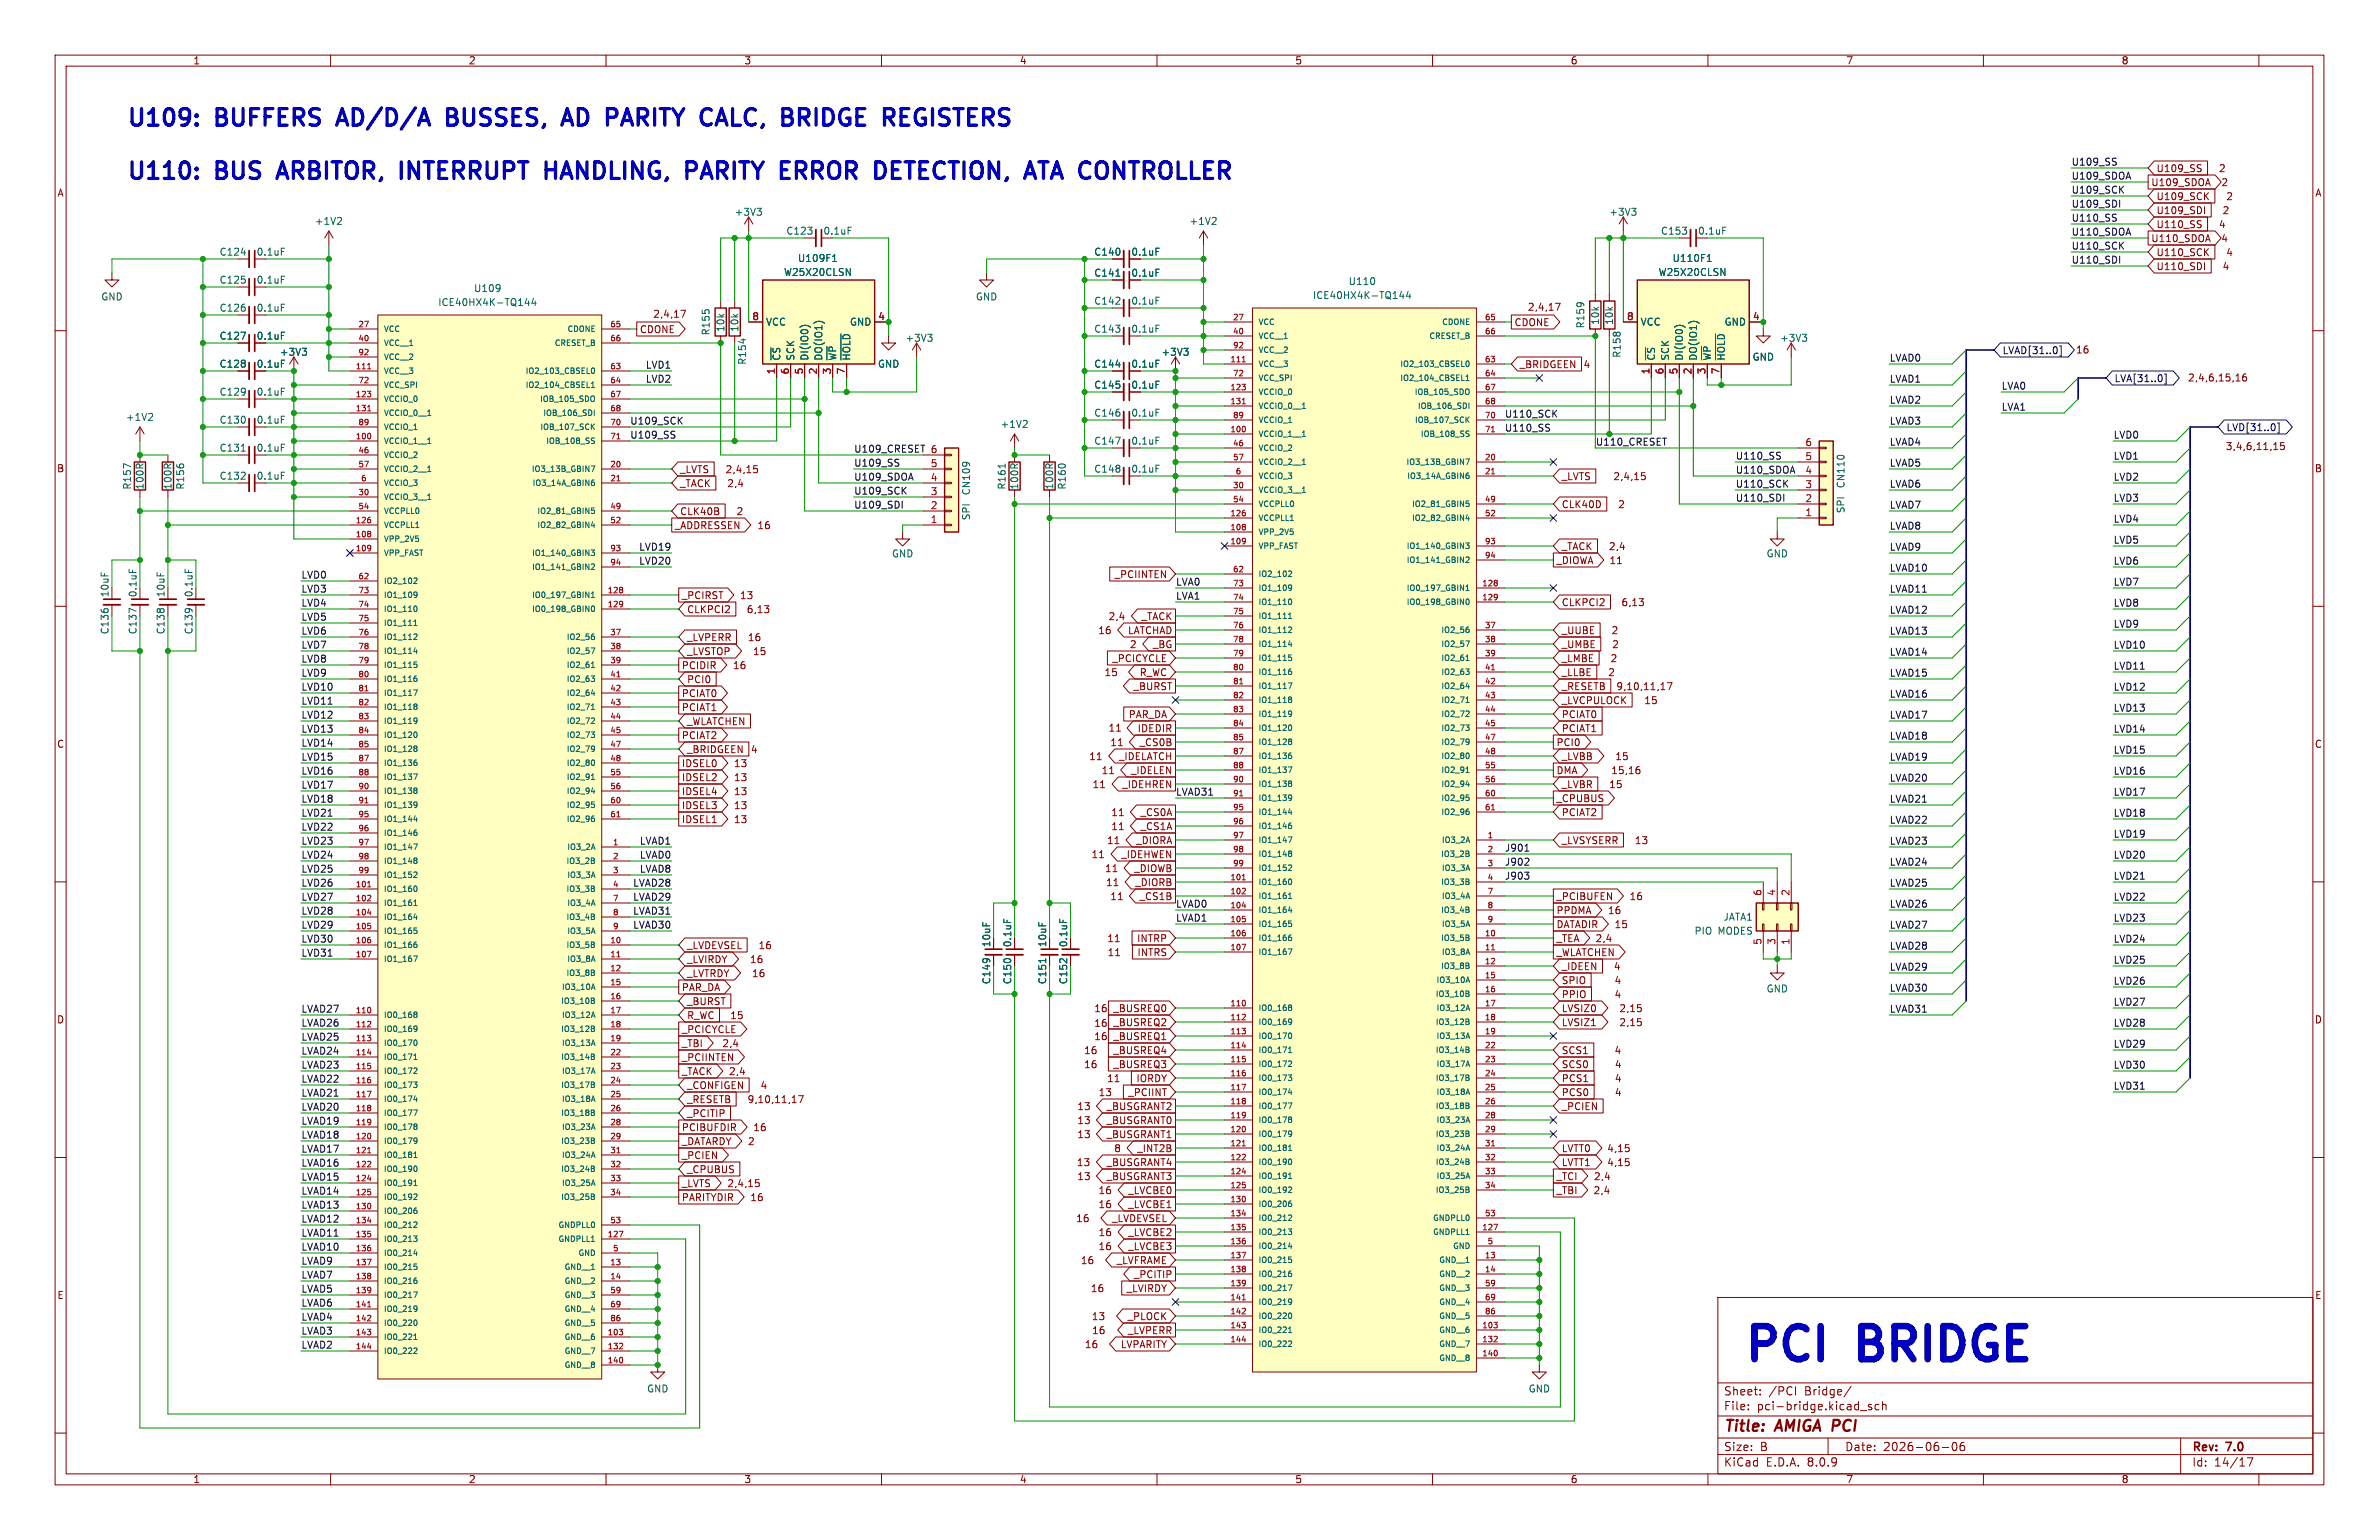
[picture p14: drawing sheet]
<svg xmlns="http://www.w3.org/2000/svg" width="432mm" height="279mm" viewBox="0 0 432 279" stroke-linecap="round" stroke-linejoin="round" font-family="sans-serif">
<defs><g id="words">
<g font-size="8.4" fill="#0000c2">
<text x="316.2" y="247.4">PCI</text>
<text x="338.1" y="247.4">BRIDGE</text>
</g>
<g font-size="4.2" fill="#0000c2">
<text x="22.9" y="23.1">U109:</text>
<text x="39.5" y="23.1">BUFFERS</text>
<text x="62.8" y="23.1">AD/D/A</text>
<text x="83.7" y="23.1">BUSSES,</text>
<text x="106.1" y="23.1">AD</text>
<text x="115.1" y="23.1">PARITY</text>
<text x="133.5" y="23.1">CALC,</text>
<text x="149.4" y="23.1">BRIDGE</text>
<text x="169" y="23.1">REGISTERS</text>
<text x="22.9" y="32.8">U110:</text>
<text x="39.5" y="32.8">BUS</text>
<text x="52" y="32.8">ARBITOR,</text>
<text x="75.3" y="32.8">INTERRUPT</text>
<text x="102.8" y="32.8">HANDLING,</text>
<text x="129.6" y="32.8">PARITY</text>
<text x="147.9" y="32.8">ERROR</text>
<text x="166.3" y="32.8">DETECTION,</text>
<text x="194.9" y="32.8">ATA CONTROLLER</text>
</g>
<g font-size="2.8" fill="#840000">
<text x="312.8" y="260.3">Title:</text>
<text x="322.5" y="260.3">AMIGA PCI</text>
</g>
<g font-size="2.1" fill="#840000">
<text x="312.8" y="256.1">File:</text>
<text x="312.8" y="253.4">Sheet:</text>
<text x="318.9" y="256.1">pci-bridge.kicad_sch</text>
<text x="321" y="253.4">/PCI</text>
<text x="327.6" y="253.4">Bridge/</text>
<text x="312.8" y="263.5">Size:</text>
<text x="319.5" y="263.5">B</text>
<text x="334.8" y="263.5">Date:</text>
<text x="341.8" y="263.5">2026-06-06</text>
<text x="397.8" y="263.7">Rev:</text>
<text x="404.2" y="263.7">7.0</text>
<text x="312.8" y="266.3">KiCad</text>
<text x="320.5" y="266.3">E.D.A.</text>
<text x="328.1" y="266.3">8.0.9</text>
<text x="397.8" y="266.3">Id:</text>
<text x="401.9" y="266.3">14/17</text>
</g>
<g font-size="1.8" fill="#840000">
<text x="35" y="11.9">1</text>
<text x="85" y="11.9">2</text>
<text x="135" y="11.9">3</text>
<text x="185" y="11.9">4</text>
<text x="235" y="11.9">5</text>
<text x="285" y="11.9">6</text>
<text x="335" y="11.9">7</text>
<text x="385" y="11.9">8</text>
<text x="10.3" y="35.9">A</text>
<text x="390.4" y="34">U109_SDOA</text>
<text x="391.3" y="31.4">U109_SS</text>
<text x="402.6" y="31.4">2</text>
<text x="403.1" y="34">2</text>
<text x="420.1" y="35.9">A</text>
<text x="391.3" y="39.1">U109_SDI</text>
<text x="391.3" y="36.5">U109_SCK</text>
<text x="391.3" y="41.6">U110_SS</text>
<text x="402.6" y="41.6">4</text>
<text x="403.3" y="39.1">2</text>
<text x="404" y="36.5">2</text>
<text x="205.2" y="46.6">0.1uF</text>
<text x="390.4" y="44.1">U110_SDOA</text>
<text x="391.3" y="46.7">U110_SCK</text>
<text x="403.1" y="44.1">4</text>
<text x="404" y="46.7">4</text>
<text x="205.2" y="50.4">0.1uF</text>
<text x="391.3" y="49.2">U110_SDI</text>
<text x="403.3" y="49.2">4</text>
<text x="118.5" y="57.9">2,4,17</text>
<text x="274.8" y="59.4">CDONE</text>
<text x="277.2" y="56.6">2,4,17</text>
<text x="46.5" y="61.8">0.1uF</text>
<text x="116" y="60.6">CDONE</text>
<text x="376.7" y="64.3">16</text>
<text x="46.5" y="66.9">0.1uF</text>
<text x="205.2" y="70.7">0.1uF</text>
<text x="205.2" y="66.9">0.1uF</text>
<text x="275.7" y="67">_BRIDGEEN</text>
<text x="287.3" y="67">4</text>
<text x="397" y="69.4">2,4,6,15,16</text>
<text x="403.9" y="81.9">3,4,6,11,15</text>
<text x="10.3" y="85.9">B</text>
<text x="123.3" y="86">_LVTS</text>
<text x="123.3" y="88.6">_TACK</text>
<text x="131.6" y="86">2,4,15</text>
<text x="131.9" y="88.6">2,4</text>
<text x="283.4" y="87.3">_LVTS</text>
<text x="292.7" y="87.3">2,4,15</text>
<text x="420.1" y="85.9">B</text>
<text x="123.3" y="93.7">CLK40B</text>
<text x="133.6" y="93.7">2</text>
<text x="283.4" y="92.4">CLK40D</text>
<text x="293.6" y="92.4">2</text>
<text x="122.4" y="96.2">_ADDRESSEN</text>
<text x="137.4" y="96.2">16</text>
<text x="283.4" y="100">_TACK</text>
<text x="291.9" y="100">2,4</text>
<text x="202.2" y="105.1">_PCIINTEN</text>
<text x="282.4" y="102.6">_DIOWA</text>
<text x="292" y="102.6">11</text>
<text x="123.7" y="108.9">_PCIRST</text>
<text x="124.6" y="111.4">CLKPCI2</text>
<text x="134.2" y="108.9">13</text>
<text x="135.4" y="111.4">6,13</text>
<text x="201.1" y="112.7">2,4</text>
<text x="207.1" y="112.7">_TACK</text>
<text x="283.4" y="110.2">CLKPCI2</text>
<text x="294.2" y="110.2">6,13</text>
<text x="124.6" y="119.1">_LVSTOP</text>
<text x="124.6" y="116.5">_LVPERR</text>
<text x="135.6" y="116.5">16</text>
<text x="136.6" y="119.1">15</text>
<text x="199.2" y="115.3">16</text>
<text x="204.6" y="115.3">LATCHAD</text>
<text x="205" y="117.8">2</text>
<text x="209.2" y="117.8">_BG</text>
<text x="283.4" y="117.8">_UMBE</text>
<text x="283.4" y="115.3">_UUBE</text>
<text x="292.4" y="115.3">2</text>
<text x="292.5" y="117.8">2</text>
<text x="123.7" y="121.6">PCIDIR</text>
<text x="124.6" y="124.1">PCI0</text>
<text x="132.9" y="121.6">16</text>
<text x="200.4" y="122.9">15</text>
<text x="201.8" y="120.3">_PCICYCLE</text>
<text x="205.7" y="125.4">_BURST</text>
<text x="206.8" y="122.9">R_WC</text>
<text x="283.4" y="122.9">_LLBE</text>
<text x="283.4" y="120.3">_LMBE</text>
<text x="283.4" y="125.4">_RESETB</text>
<text x="291.8" y="122.9">2</text>
<text x="292.2" y="120.3">2</text>
<text x="293.3" y="125.4">9,10,11,17</text>
<text x="123.7" y="129.2">PCIAT1</text>
<text x="123.7" y="126.7">PCIAT0</text>
<text x="124.6" y="131.8">_WLATCHEN</text>
<text x="204.8" y="130.5">PAR_DA</text>
<text x="283.4" y="128">_LVCPULOCK</text>
<text x="283.4" y="130.5">PCIAT0</text>
<text x="298.4" y="128">15</text>
<text x="10.3" y="135.9">C</text>
<text x="123.7" y="134.3">PCIAT2</text>
<text x="124.6" y="136.8">_BRIDGEEN</text>
<text x="136.2" y="136.8">4</text>
<text x="201.1" y="132.9">11</text>
<text x="201.4" y="135.6">11</text>
<text x="206.4" y="133">IDEDIR</text>
<text x="206.8" y="135.6">_CS0B</text>
<text x="282.4" y="135.6">PCI0</text>
<text x="283.4" y="133">PCIAT1</text>
<text x="420.1" y="135.9">C</text>
<text x="123.7" y="141.9">IDSEL2</text>
<text x="123.7" y="139.4">IDSEL0</text>
<text x="133.1" y="141.9">13</text>
<text x="133.1" y="139.4">13</text>
<text x="197.6" y="138.1">11</text>
<text x="198.2" y="143.2">11</text>
<text x="199.9" y="140.7">11</text>
<text x="203" y="138.1">_IDELATCH</text>
<text x="203.6" y="143.2">_IDEHREN</text>
<text x="205.2" y="140.7">_IDELEN</text>
<text x="282.4" y="140.7">DMA</text>
<text x="283.4" y="138.1">_LVBB</text>
<text x="283.4" y="143.2">_LVBR</text>
<text x="292" y="143.2">15</text>
<text x="292.4" y="140.7">15,16</text>
<text x="293.1" y="138.1">15</text>
<text x="123.7" y="149.5">IDSEL1</text>
<text x="123.7" y="144.5">IDSEL4</text>
<text x="123.7" y="147">IDSEL3</text>
<text x="133.1" y="149.5">13</text>
<text x="133.1" y="144.5">13</text>
<text x="133.1" y="147">13</text>
<text x="201.6" y="148.3">11</text>
<text x="206.9" y="148.3">_CS0A</text>
<text x="282.4" y="145.7">_CPUBUS</text>
<text x="283.4" y="148.3">PCIAT2</text>
<text x="198" y="155.9">11</text>
<text x="200.8" y="153.4">11</text>
<text x="201.6" y="150.8">11</text>
<text x="203.4" y="155.9">_IDEHWEN</text>
<text x="206.1" y="153.4">_DIORA</text>
<text x="206.9" y="150.8">_CS1A</text>
<text x="283.4" y="153.4">_LVSYSERR</text>
<text x="296.6" y="153.4">13</text>
<text x="200.5" y="158.4">11</text>
<text x="200.6" y="161">11</text>
<text x="205.8" y="158.4">_DIOWB</text>
<text x="206" y="161">_DIORB</text>
<text x="201.4" y="163.5">11</text>
<text x="206.8" y="163.5">_CS1B</text>
<text x="282.4" y="166.1">PPDMA</text>
<text x="282.4" y="163.5">_PCIBUFEN</text>
<text x="291.8" y="166.1">16</text>
<text x="295.7" y="163.5">16</text>
<text x="124.6" y="172.4">_LVDEVSEL</text>
<text x="137.6" y="172.4">16</text>
<text x="179.9" y="171.9" transform="rotate(-90 179.9 171.9)">10uF</text>
<text x="183.7" y="171.9" transform="rotate(-90 183.7 171.9)">0.1uF</text>
<text x="190.1" y="171.9" transform="rotate(-90 190.1 171.9)">10uF</text>
<text x="193.9" y="171.9" transform="rotate(-90 193.9 171.9)">0.1uF</text>
<text x="200.9" y="171.1">11</text>
<text x="200.9" y="173.7">11</text>
<text x="206.3" y="171.1">INTRP</text>
<text x="206.3" y="173.7">INTRS</text>
<text x="282.4" y="171.1">_TEA</text>
<text x="282.4" y="173.7">_WLATCHEN</text>
<text x="282.4" y="168.6">DATADIR</text>
<text x="289.5" y="171.1">2,4</text>
<text x="293" y="168.6">15</text>
<text x="124.6" y="174.9">_LVIRDY</text>
<text x="124.6" y="177.5">_LVTRDY</text>
<text x="136" y="174.9">16</text>
<text x="136.4" y="177.5">16</text>
<text x="283.4" y="178.8">SPIO</text>
<text x="283.4" y="176.2">_IDEEN</text>
<text x="292.8" y="176.2">4</text>
<text x="292.9" y="178.8">4</text>
<text x="10.3" y="185.9">D</text>
<text x="123.7" y="180">PAR_DA</text>
<text x="124.6" y="185.1">R_WC</text>
<text x="124.6" y="182.6">_BURST</text>
<text x="132.4" y="185.1">15</text>
<text x="198.5" y="183.8">16</text>
<text x="202" y="183.8">_BUSREQ0</text>
<text x="283.4" y="181.3">PPIO</text>
<text x="283.4" y="183.8">LVSIZ0</text>
<text x="292.9" y="181.3">4</text>
<text x="293.8" y="183.8">2,15</text>
<text x="420.1" y="185.9">D</text>
<text x="123.7" y="190.2">_TBI</text>
<text x="123.7" y="187.6">_PCICYCLE</text>
<text x="131" y="190.2">2,4</text>
<text x="196.7" y="191.5">16</text>
<text x="198.5" y="188.9">16</text>
<text x="198.5" y="186.5">16</text>
<text x="202" y="188.9">_BUSREQ1</text>
<text x="202" y="186.4">_BUSREQ2</text>
<text x="202" y="191.5">_BUSREQ4</text>
<text x="283.4" y="191.5">SCS1</text>
<text x="283.4" y="186.4">LVSIZ1</text>
<text x="292.9" y="191.5">4</text>
<text x="293.8" y="186.4">2,15</text>
<text x="123.7" y="192.7">_PCIINTEN</text>
<text x="123.7" y="195.3">_TACK</text>
<text x="124.6" y="197.8">_CONFIGEN</text>
<text x="132.2" y="195.3">2,4</text>
<text x="137.9" y="197.8">4</text>
<text x="196.7" y="194">16</text>
<text x="200.8" y="196.5">11</text>
<text x="202" y="194">_BUSREQ3</text>
<text x="206.2" y="196.5">IORDY</text>
<text x="283.4" y="194">SCS0</text>
<text x="283.4" y="196.5">PCS1</text>
<text x="293" y="194">4</text>
<text x="293" y="196.5">4</text>
<text x="124.6" y="202.9">_PCITIP</text>
<text x="124.6" y="200.3">_RESETB</text>
<text x="135.6" y="200.3">9,10,11,17</text>
<text x="195.4" y="201.6">13</text>
<text x="199.3" y="199.1">13</text>
<text x="200.8" y="201.6">_BUSGRANT2</text>
<text x="204.7" y="199.1">_PCIINT</text>
<text x="283.4" y="201.6">_PCIEN</text>
<text x="283.4" y="199.1">PCS0</text>
<text x="293" y="199.1">4</text>
<text x="123.7" y="208">_DATARDY</text>
<text x="123.7" y="205.4">PCIBUFDIR</text>
<text x="135.7" y="208">2</text>
<text x="136.6" y="205.4">16</text>
<text x="195.4" y="206.7">13</text>
<text x="195.4" y="204.2">13</text>
<text x="200.8" y="206.7">_BUSGRANT1</text>
<text x="200.8" y="204.2">_BUSGRANT0</text>
<text x="202.1" y="209.2">8</text>
<text x="206.3" y="209.2">_INT2B</text>
<text x="283.4" y="209.2">LVTT0</text>
<text x="291.6" y="209.2">4,15</text>
<text x="123.7" y="210.5">_PCIEN</text>
<text x="123.7" y="215.6">_LVTS</text>
<text x="124.6" y="213">_CPUBUS</text>
<text x="131.9" y="215.6">2,4,15</text>
<text x="195.4" y="211.8">13</text>
<text x="195.4" y="214.3">13</text>
<text x="200.8" y="214.3">_BUSGRANT3</text>
<text x="200.8" y="211.8">_BUSGRANT4</text>
<text x="282.4" y="214.3">_TCI</text>
<text x="283.4" y="211.8">LVTT1</text>
<text x="289.2" y="214.3">2,4</text>
<text x="291.6" y="211.8">4,15</text>
<text x="123.7" y="218.1">PARITYDIR</text>
<text x="136.1" y="218.1">16</text>
<text x="195.2" y="221.9">16</text>
<text x="199.3" y="219.4">16</text>
<text x="199.3" y="216.9">16</text>
<text x="201.7" y="221.9">_LVDEVSEL</text>
<text x="204.7" y="219.4">_LVCBE1</text>
<text x="204.7" y="216.9">_LVCBE0</text>
<text x="282.4" y="216.9">_TBI</text>
<text x="289.1" y="216.9">2,4</text>
<text x="199.3" y="227">16</text>
<text x="199.3" y="224.5">16</text>
<text x="204.7" y="227">_LVCBE3</text>
<text x="204.7" y="224.5">_LVCBE2</text>
<text x="196.1" y="229.6">16</text>
<text x="202.6" y="229.6">_LVFRAME</text>
<text x="205.7" y="232.1">_PCITIP</text>
<text x="10.3" y="235.9">E</text>
<text x="197.9" y="234.6">16</text>
<text x="198.1" y="239.7">13</text>
<text x="204.4" y="234.6">_LVIRDY</text>
<text x="204.6" y="239.7">_PLOCK</text>
<text x="420.1" y="235.9">E</text>
<text x="196.8" y="244.8">16</text>
<text x="198.1" y="242.3">16</text>
<text x="203.3" y="244.8">LVPARITY</text>
<text x="204.6" y="242.3">_LVPERR</text>
<text x="35" y="269.3">1</text>
<text x="85" y="269.3">2</text>
<text x="135" y="269.3">3</text>
<text x="185" y="269.3">4</text>
<text x="235" y="269.3">5</text>
<text x="285" y="269.3">6</text>
<text x="335" y="269.3">7</text>
<text x="385" y="269.3">8</text>
</g>
<g font-size="1.8" fill="#0f0f0f">
<text x="375.9" y="35.2">U109_SCK</text>
<text x="375.9" y="32.7">U109_SDOA</text>
<text x="375.9" y="30.1">U109_SS</text>
<text x="375.9" y="40.3">U110_SS</text>
<text x="375.9" y="37.8">U109_SDI</text>
<text x="375.9" y="42.8">U110_SDOA</text>
<text x="375.9" y="47.9">U110_SDI</text>
<text x="375.9" y="45.4">U110_SCK</text>
<text x="342.9" y="65.7">LVAD0</text>
<text x="117.1" y="69.5">LVD2</text>
<text x="117.1" y="67">LVD1</text>
<text x="342.9" y="69.5">LVAD1</text>
<text x="363.2" y="70.8">LVA0</text>
<text x="114.3" y="77.1">U109_SCK</text>
<text x="273" y="75.9">U110_SCK</text>
<text x="342.9" y="77.1">LVAD3</text>
<text x="342.9" y="73.3">LVAD2</text>
<text x="363.2" y="74.6">LVA1</text>
<text x="114.3" y="79.7">U109_SS</text>
<text x="154.9" y="82.2">U109_CRESET</text>
<text x="273" y="78.4">U110_SS</text>
<text x="289.6" y="80.9">U110_CRESET</text>
<text x="315" y="83.5">U110_SS</text>
<text x="342.9" y="80.9">LVAD4</text>
<text x="383.5" y="83.5">LVD1</text>
<text x="383.5" y="79.7">LVD0</text>
<text x="154.9" y="84.7">U109_SS</text>
<text x="154.9" y="89.8">U109_SCK</text>
<text x="154.9" y="87.3">U109_SDOA</text>
<text x="315" y="86">U110_SDOA</text>
<text x="315" y="88.6">U110_SCK</text>
<text x="342.9" y="84.7">LVAD5</text>
<text x="342.9" y="88.6">LVAD6</text>
<text x="383.5" y="87.3">LVD2</text>
<text x="154.9" y="92.4">U109_SDI</text>
<text x="315" y="91.1">U110_SDI</text>
<text x="342.9" y="92.4">LVAD7</text>
<text x="383.5" y="91.1">LVD3</text>
<text x="383.5" y="94.9">LVD4</text>
<text x="115.9" y="100">LVD19</text>
<text x="342.9" y="96.2">LVAD8</text>
<text x="342.9" y="100">LVAD9</text>
<text x="383.5" y="98.7">LVD5</text>
<text x="54.6" y="105.1">LVD0</text>
<text x="54.6" y="107.6">LVD3</text>
<text x="115.9" y="102.5">LVD20</text>
<text x="213.4" y="106.3">LVA0</text>
<text x="342.9" y="103.8">LVAD10</text>
<text x="342.9" y="107.6">LVAD11</text>
<text x="383.5" y="102.5">LVD6</text>
<text x="383.5" y="106.3">LVD7</text>
<text x="54.6" y="110.1">LVD4</text>
<text x="54.6" y="112.7">LVD5</text>
<text x="213.4" y="108.9">LVA1</text>
<text x="342.9" y="111.4">LVAD12</text>
<text x="383.5" y="114">LVD9</text>
<text x="383.5" y="110.1">LVD8</text>
<text x="54.6" y="117.8">LVD7</text>
<text x="54.6" y="115.2">LVD6</text>
<text x="342.9" y="115.2">LVAD13</text>
<text x="342.9" y="119">LVAD14</text>
<text x="383.5" y="117.8">LVD10</text>
<text x="54.6" y="125.4">LVD10</text>
<text x="54.6" y="120.3">LVD8</text>
<text x="54.6" y="122.8">LVD9</text>
<text x="342.9" y="122.8">LVAD15</text>
<text x="383.5" y="121.6">LVD11</text>
<text x="383.5" y="125.4">LVD12</text>
<text x="54.6" y="127.9">LVD11</text>
<text x="54.6" y="130.5">LVD12</text>
<text x="342.9" y="130.5">LVAD17</text>
<text x="342.9" y="126.7">LVAD16</text>
<text x="383.5" y="129.2">LVD13</text>
<text x="54.6" y="135.5">LVD14</text>
<text x="54.6" y="133">LVD13</text>
<text x="342.9" y="134.3">LVAD18</text>
<text x="383.5" y="133">LVD14</text>
<text x="383.5" y="136.8">LVD15</text>
<text x="54.6" y="143.2">LVD17</text>
<text x="54.6" y="140.6">LVD16</text>
<text x="54.6" y="138.1">LVD15</text>
<text x="342.9" y="138.1">LVAD19</text>
<text x="342.9" y="141.9">LVAD20</text>
<text x="383.5" y="140.6">LVD16</text>
<text x="54.6" y="145.7">LVD18</text>
<text x="54.6" y="148.2">LVD21</text>
<text x="213.4" y="144.4">LVAD31</text>
<text x="342.9" y="145.7">LVAD21</text>
<text x="342.9" y="149.5">LVAD22</text>
<text x="383.5" y="148.2">LVD18</text>
<text x="383.5" y="144.4">LVD17</text>
<text x="54.6" y="150.8">LVD22</text>
<text x="54.6" y="155.9">LVD24</text>
<text x="54.6" y="153.3">LVD23</text>
<text x="116" y="153.3">LVAD1</text>
<text x="116" y="155.9">LVAD0</text>
<text x="273" y="154.6">J901</text>
<text x="342.9" y="153.3">LVAD23</text>
<text x="383.5" y="152.1">LVD19</text>
<text x="383.5" y="155.9">LVD20</text>
<text x="54.6" y="158.4">LVD25</text>
<text x="54.6" y="160.9">LVD26</text>
<text x="114.8" y="160.9">LVAD28</text>
<text x="116" y="158.4">LVAD8</text>
<text x="273" y="159.7">J903</text>
<text x="273" y="157.1">J902</text>
<text x="342.9" y="160.9">LVAD25</text>
<text x="342.9" y="157.1">LVAD24</text>
<text x="383.5" y="159.7">LVD21</text>
<text x="54.6" y="163.5">LVD27</text>
<text x="54.6" y="166">LVD28</text>
<text x="114.8" y="166">LVAD31</text>
<text x="114.8" y="163.5">LVAD29</text>
<text x="213.4" y="164.8">LVAD0</text>
<text x="213.4" y="167.3">LVAD1</text>
<text x="342.9" y="164.8">LVAD26</text>
<text x="383.5" y="163.5">LVD22</text>
<text x="383.5" y="167.3">LVD23</text>
<text x="54.6" y="173.6">LVD31</text>
<text x="54.6" y="171.1">LVD30</text>
<text x="54.6" y="168.6">LVD29</text>
<text x="114.8" y="168.6">LVAD30</text>
<text x="342.9" y="172.4">LVAD28</text>
<text x="342.9" y="168.6">LVAD27</text>
<text x="383.5" y="171.1">LVD24</text>
<text x="342.9" y="176.2">LVAD29</text>
<text x="342.9" y="180">LVAD30</text>
<text x="383.5" y="174.9">LVD25</text>
<text x="383.5" y="178.7">LVD26</text>
<text x="54.6" y="183.8">LVAD27</text>
<text x="342.9" y="183.8">LVAD31</text>
<text x="383.5" y="182.5">LVD27</text>
<text x="54.6" y="186.3">LVAD26</text>
<text x="54.6" y="191.4">LVAD24</text>
<text x="54.6" y="188.9">LVAD25</text>
<text x="383.5" y="186.3">LVD28</text>
<text x="383.5" y="190.2">LVD29</text>
<text x="54.6" y="194">LVAD23</text>
<text x="54.6" y="196.5">LVAD22</text>
<text x="383.5" y="194">LVD30</text>
<text x="383.5" y="197.8">LVD31</text>
<text x="54.6" y="201.6">LVAD20</text>
<text x="54.6" y="199">LVAD21</text>
<text x="54.6" y="204.1">LVAD19</text>
<text x="54.6" y="206.7">LVAD18</text>
<text x="54.6" y="209.2">LVAD17</text>
<text x="54.6" y="214.3">LVAD15</text>
<text x="54.6" y="211.7">LVAD16</text>
<text x="54.6" y="221.9">LVAD12</text>
<text x="54.6" y="219.4">LVAD13</text>
<text x="54.6" y="216.8">LVAD14</text>
<text x="54.6" y="227">LVAD10</text>
<text x="54.6" y="224.4">LVAD11</text>
<text x="54.6" y="229.5">LVAD9</text>
<text x="54.6" y="232.1">LVAD7</text>
<text x="54.6" y="237.1">LVAD6</text>
<text x="54.6" y="239.7">LVAD4</text>
<text x="54.6" y="234.6">LVAD5</text>
<text x="54.6" y="242.2">LVAD3</text>
<text x="54.6" y="244.8">LVAD2</text>
</g>
<g font-size="1.8" fill="#006464">
<text x="57" y="41">+1V2</text>
<text x="133.2" y="39.3">+3V3</text>
<text x="215.8" y="41">+1V2</text>
<text x="292" y="39.3">+3V3</text>
<text x="39.8" y="46.6">C124</text>
<text x="46.5" y="46.6">0.1uF</text>
<text x="142.6" y="42.8">C123</text>
<text x="144.7" y="47.7">U109F1</text>
<text x="149.4" y="42.8">0.1uF</text>
<text x="198.5" y="46.6">C140</text>
<text x="301.4" y="42.8">C153</text>
<text x="303.5" y="47.7">U110F1</text>
<text x="308.1" y="42.8">0.1uF</text>
<text x="39.8" y="51.7">C125</text>
<text x="46.5" y="51.7">0.1uF</text>
<text x="85.9" y="53.2">U109</text>
<text x="142.2" y="50.3">W25X20CLSN</text>
<text x="198.5" y="50.4">C141</text>
<text x="244.7" y="51.9">U110</text>
<text x="300.9" y="50.3">W25X20CLSN</text>
<text x="18.3" y="54.7">GND</text>
<text x="39.8" y="56.7">C126</text>
<text x="46.5" y="56.7">0.1uF</text>
<text x="79.4" y="55.7">ICE40HX4K-TQ144</text>
<text x="138.9" y="59.3">VCC</text>
<text x="154.2" y="59.3">GND</text>
<text x="177" y="54.7">GND</text>
<text x="198.5" y="55.5">C142</text>
<text x="205.2" y="55.5">0.1uF</text>
<text x="238.2" y="54.5">ICE40HX4K-TQ144</text>
<text x="287.8" y="59.7" transform="rotate(-90 287.8 59.7)">R159</text>
<text x="290.4" y="59" transform="rotate(-90 290.4 59)">10k</text>
<text x="293" y="59" transform="rotate(-90 293 59)">10k</text>
<text x="297.7" y="59.3">VCC</text>
<text x="312.9" y="59.3">GND</text>
<text x="39.8" y="61.8">C127</text>
<text x="50.7" y="64.7">+3V3</text>
<text x="129" y="61" transform="rotate(-90 129 61)">R155</text>
<text x="131.7" y="60.3" transform="rotate(-90 131.7 60.3)">10k</text>
<text x="134.2" y="60.3" transform="rotate(-90 134.2 60.3)">10k</text>
<text x="141.8" y="65.5" transform="rotate(-90 141.8 65.5)">~{CS}</text>
<text x="144.4" y="65.5" transform="rotate(-90 144.4 65.5)">SCK</text>
<text x="146.9" y="65.5" transform="rotate(-90 146.9 65.5)">DI(IO0)</text>
<text x="149.5" y="65.5" transform="rotate(-90 149.5 65.5)">DO(IO1)</text>
<text x="152" y="65.5" transform="rotate(-90 152 65.5)">~{WP}</text>
<text x="154.5" y="65.5" transform="rotate(-90 154.5 65.5)">~{HOLD}</text>
<text x="164.2" y="62.2">+3V3</text>
<text x="198.5" y="60.6">C143</text>
<text x="205.2" y="60.6">0.1uF</text>
<text x="210.7" y="64.7">+3V3</text>
<text x="294.4" y="65" transform="rotate(-90 294.4 65)">R158</text>
<text x="300.6" y="65.5" transform="rotate(-90 300.6 65.5)">~{CS}</text>
<text x="303.1" y="65.5" transform="rotate(-90 303.1 65.5)">SCK</text>
<text x="305.7" y="65.5" transform="rotate(-90 305.7 65.5)">DI(IO0)</text>
<text x="308.2" y="65.5" transform="rotate(-90 308.2 65.5)">DO(IO1)</text>
<text x="310.7" y="65.5" transform="rotate(-90 310.7 65.5)">~{WP}</text>
<text x="313.3" y="65.5" transform="rotate(-90 313.3 65.5)">~{HOLD}</text>
<text x="318" y="65.6">GND</text>
<text x="323" y="62.2">+3V3</text>
<text x="39.8" y="66.9">C128</text>
<text x="39.8" y="72">C129</text>
<text x="46.5" y="72">0.1uF</text>
<text x="135.6" y="66.3" transform="rotate(-90 135.6 66.3)">R154</text>
<text x="159.3" y="66.9">GND</text>
<text x="198.5" y="70.7">C145</text>
<text x="198.5" y="66.9">C144</text>
<text x="22.8" y="76.6">+1V2</text>
<text x="39.8" y="77.1">C130</text>
<text x="46.5" y="77.1">0.1uF</text>
<text x="181.5" y="77.8">+1V2</text>
<text x="198.5" y="75.8">C146</text>
<text x="205.2" y="75.8">0.1uF</text>
<text x="39.8" y="82.1">C131</text>
<text x="46.5" y="82.1">0.1uF</text>
<text x="198.5" y="80.9">C147</text>
<text x="205.2" y="80.9">0.1uF</text>
<text x="24" y="88.9" transform="rotate(-90 24 88.9)">R157</text>
<text x="26.3" y="88.9" transform="rotate(-90 26.3 88.9)">100R</text>
<text x="31.3" y="88.9" transform="rotate(-90 31.3 88.9)">100R</text>
<text x="33.6" y="88.9" transform="rotate(-90 33.6 88.9)">R156</text>
<text x="39.8" y="87.2">C132</text>
<text x="46.5" y="87.2">0.1uF</text>
<text x="176.3" y="90" transform="rotate(-90 176.3 90)">CN109</text>
<text x="182.7" y="88.9" transform="rotate(-90 182.7 88.9)">R161</text>
<text x="185" y="88.9" transform="rotate(-90 185 88.9)">100R</text>
<text x="191.4" y="88.9" transform="rotate(-90 191.4 88.9)">100R</text>
<text x="193.6" y="88.9" transform="rotate(-90 193.6 88.9)">R160</text>
<text x="198.5" y="86">C148</text>
<text x="205.2" y="86">0.1uF</text>
<text x="335" y="88.7" transform="rotate(-90 335 88.7)">CN110</text>
<text x="176.3" y="94.5" transform="rotate(-90 176.3 94.5)">SPI</text>
<text x="335" y="93.2" transform="rotate(-90 335 93.2)">SPI</text>
<text x="161.8" y="101.3">GND</text>
<text x="320.5" y="101.3">GND</text>
<text x="19.9" y="108.4" transform="rotate(-90 19.9 108.4)">10uF</text>
<text x="25" y="108.4" transform="rotate(-90 25 108.4)">0.1uF</text>
<text x="30.1" y="108.4" transform="rotate(-90 30.1 108.4)">10uF</text>
<text x="35.2" y="108.4" transform="rotate(-90 35.2 108.4)">0.1uF</text>
<text x="19.9" y="115.2" transform="rotate(-90 19.9 115.2)">C136</text>
<text x="25" y="115.2" transform="rotate(-90 25 115.2)">C137</text>
<text x="30.1" y="115.2" transform="rotate(-90 30.1 115.2)">C138</text>
<text x="35.2" y="115.2" transform="rotate(-90 35.2 115.2)">C139</text>
<text x="312.7" y="167.2">JATA1</text>
<text x="307.5" y="169.8">PIO</text>
<text x="311.8" y="169.8">MODES</text>
<text x="179.9" y="178.7" transform="rotate(-90 179.9 178.7)">C149</text>
<text x="183.7" y="178.7" transform="rotate(-90 183.7 178.7)">C150</text>
<text x="190.1" y="178.7" transform="rotate(-90 190.1 178.7)">C151</text>
<text x="193.9" y="178.7" transform="rotate(-90 193.9 178.7)">C152</text>
<text x="320.5" y="180.3">GND</text>
<text x="117.3" y="252.8">GND</text>
<text x="277.4" y="252.8">GND</text>
</g>
<g font-size="1.8" fill="#a90000">
<text x="136.5" y="58.2">8</text>
<text x="159.3" y="58.2">4</text>
<text x="295.2" y="58.2">8</text>
<text x="318.1" y="58.2">4</text>
<text x="140.7" y="68" transform="rotate(-90 140.7 68)">1</text>
<text x="143.3" y="68" transform="rotate(-90 143.3 68)">6</text>
<text x="145.8" y="68" transform="rotate(-90 145.8 68)">5</text>
<text x="148.3" y="68" transform="rotate(-90 148.3 68)">2</text>
<text x="150.9" y="68" transform="rotate(-90 150.9 68)">3</text>
<text x="153.4" y="68" transform="rotate(-90 153.4 68)">7</text>
<text x="299.5" y="68" transform="rotate(-90 299.5 68)">1</text>
<text x="302" y="68" transform="rotate(-90 302 68)">6</text>
<text x="304.5" y="68" transform="rotate(-90 304.5 68)">5</text>
<text x="307.1" y="68" transform="rotate(-90 307.1 68)">2</text>
<text x="309.6" y="68" transform="rotate(-90 309.6 68)">3</text>
<text x="312.2" y="68" transform="rotate(-90 312.2 68)">7</text>
<text x="168.8" y="82.3">6</text>
<text x="327.6" y="83.6">5</text>
<text x="327.6" y="81">6</text>
<text x="168.8" y="89.9">3</text>
<text x="168.8" y="87.4">4</text>
<text x="168.8" y="84.8">5</text>
<text x="327.6" y="88.6">3</text>
<text x="327.6" y="86.1">4</text>
<text x="168.8" y="95">1</text>
<text x="168.8" y="92.5">2</text>
<text x="327.6" y="93.7">1</text>
<text x="327.6" y="91.2">2</text>
<text x="319.8" y="162.6" transform="rotate(-90 319.8 162.6)">6</text>
<text x="322.3" y="162.6" transform="rotate(-90 322.3 162.6)">4</text>
<text x="324.9" y="162.6" transform="rotate(-90 324.9 162.6)">2</text>
<text x="319.8" y="171.5" transform="rotate(-90 319.8 171.5)">5</text>
<text x="322.3" y="171.5" transform="rotate(-90 322.3 171.5)">3</text>
<text x="324.9" y="171.5" transform="rotate(-90 324.9 171.5)">1</text>
</g>
<g font-size="1.8" fill="#000084">
<text x="363.4" y="64.5">LVAD[31..0]</text>
<text x="383.7" y="69.5">LVA[31..0]</text>
<text x="404" y="78.4">LVD[31..0]</text>
</g>
<g font-size="1.4" fill="#a90000">
<text x="64.9" y="59.4">27</text>
<text x="110.7" y="59.4">65</text>
<text x="223.7" y="58.2">27</text>
<text x="269.4" y="58.2">65</text>
<text x="64.9" y="62">40</text>
<text x="64.9" y="64.5">92</text>
<text x="110.7" y="62">66</text>
<text x="223.2" y="65.8">111</text>
<text x="223.7" y="60.7">40</text>
<text x="223.7" y="63.2">92</text>
<text x="269.4" y="65.8">63</text>
<text x="269.4" y="60.7">66</text>
<text x="64.5" y="67.1">111</text>
<text x="64.9" y="69.6">72</text>
<text x="110.7" y="67.1">63</text>
<text x="110.7" y="69.6">64</text>
<text x="223.2" y="70.9">123</text>
<text x="223.7" y="68.3">72</text>
<text x="269.4" y="68.3">64</text>
<text x="269.4" y="70.9">67</text>
<text x="64.5" y="72.1">123</text>
<text x="64.5" y="74.7">131</text>
<text x="64.9" y="77.2">89</text>
<text x="110.7" y="72.1">67</text>
<text x="110.7" y="74.7">68</text>
<text x="110.7" y="77.2">70</text>
<text x="223.2" y="73.4">131</text>
<text x="223.7" y="75.9">89</text>
<text x="269.4" y="73.4">68</text>
<text x="269.4" y="75.9">70</text>
<text x="64.5" y="79.8">100</text>
<text x="64.9" y="82.3">46</text>
<text x="110.7" y="79.8">71</text>
<text x="223.2" y="78.5">100</text>
<text x="223.7" y="81">46</text>
<text x="223.7" y="83.6">57</text>
<text x="269.4" y="83.6">20</text>
<text x="269.4" y="78.5">71</text>
<text x="64.9" y="89.9">30</text>
<text x="64.9" y="84.8">57</text>
<text x="65.4" y="87.4">6</text>
<text x="110.7" y="84.8">20</text>
<text x="110.7" y="87.4">21</text>
<text x="223.7" y="88.6">30</text>
<text x="224.2" y="86.1">6</text>
<text x="269.4" y="86.1">21</text>
<text x="64.5" y="95">126</text>
<text x="64.9" y="92.5">54</text>
<text x="110.7" y="92.5">49</text>
<text x="110.7" y="95">52</text>
<text x="223.2" y="93.7">126</text>
<text x="223.7" y="91.2">54</text>
<text x="269.4" y="91.2">49</text>
<text x="269.4" y="93.7">52</text>
<text x="64.5" y="97.5">108</text>
<text x="64.5" y="100.1">109</text>
<text x="110.7" y="100.1">93</text>
<text x="223.2" y="96.3">108</text>
<text x="223.2" y="98.8">109</text>
<text x="269.4" y="98.8">93</text>
<text x="269.4" y="101.3">94</text>
<text x="64.9" y="105.2">62</text>
<text x="64.9" y="107.7">73</text>
<text x="110.2" y="107.7">128</text>
<text x="110.7" y="102.6">94</text>
<text x="223.7" y="103.9">62</text>
<text x="223.7" y="106.4">73</text>
<text x="268.9" y="106.4">128</text>
<text x="64.9" y="110.2">74</text>
<text x="64.9" y="112.8">75</text>
<text x="110.2" y="110.2">129</text>
<text x="223.7" y="109">74</text>
<text x="223.7" y="111.5">75</text>
<text x="268.9" y="109">129</text>
<text x="64.9" y="115.3">76</text>
<text x="64.9" y="117.9">78</text>
<text x="110.7" y="115.3">37</text>
<text x="110.7" y="117.9">38</text>
<text x="223.7" y="114">76</text>
<text x="223.7" y="116.6">78</text>
<text x="223.7" y="119.1">79</text>
<text x="269.4" y="114">37</text>
<text x="269.4" y="116.6">38</text>
<text x="269.4" y="119.1">39</text>
<text x="64.9" y="120.4">79</text>
<text x="64.9" y="122.9">80</text>
<text x="64.9" y="125.5">81</text>
<text x="110.7" y="120.4">39</text>
<text x="110.7" y="122.9">41</text>
<text x="110.7" y="125.5">42</text>
<text x="223.7" y="121.7">80</text>
<text x="223.7" y="124.2">81</text>
<text x="269.4" y="121.7">41</text>
<text x="269.4" y="124.2">42</text>
<text x="64.9" y="128">82</text>
<text x="64.9" y="130.6">83</text>
<text x="110.7" y="128">43</text>
<text x="110.7" y="130.6">44</text>
<text x="223.7" y="126.7">82</text>
<text x="223.7" y="129.3">83</text>
<text x="223.7" y="131.8">84</text>
<text x="269.4" y="126.7">43</text>
<text x="269.4" y="129.3">44</text>
<text x="269.4" y="131.8">45</text>
<text x="64.9" y="133.1">84</text>
<text x="64.9" y="135.6">85</text>
<text x="110.7" y="133.1">45</text>
<text x="110.7" y="135.6">47</text>
<text x="223.7" y="134.4">85</text>
<text x="223.7" y="136.9">87</text>
<text x="269.4" y="134.4">47</text>
<text x="269.4" y="136.9">48</text>
<text x="64.9" y="138.2">87</text>
<text x="64.9" y="140.7">88</text>
<text x="64.9" y="143.3">90</text>
<text x="110.7" y="138.2">48</text>
<text x="110.7" y="140.7">55</text>
<text x="110.7" y="143.3">56</text>
<text x="223.7" y="139.4">88</text>
<text x="223.7" y="142">90</text>
<text x="269.4" y="139.4">55</text>
<text x="269.4" y="142">56</text>
<text x="64.9" y="145.8">91</text>
<text x="64.9" y="148.3">95</text>
<text x="110.7" y="145.8">60</text>
<text x="110.7" y="148.3">61</text>
<text x="223.7" y="144.5">91</text>
<text x="223.7" y="147.1">95</text>
<text x="223.7" y="149.6">96</text>
<text x="269.4" y="144.5">60</text>
<text x="269.4" y="147.1">61</text>
<text x="64.9" y="150.9">96</text>
<text x="64.9" y="153.4">97</text>
<text x="64.9" y="156">98</text>
<text x="111.1" y="153.4">1</text>
<text x="111.1" y="156">2</text>
<text x="223.7" y="152.1">97</text>
<text x="223.7" y="154.7">98</text>
<text x="269.9" y="152.1">1</text>
<text x="269.9" y="154.7">2</text>
<text x="64.5" y="161">101</text>
<text x="64.9" y="158.5">99</text>
<text x="111.1" y="158.5">3</text>
<text x="111.1" y="161">4</text>
<text x="223.2" y="159.8">101</text>
<text x="223.7" y="157.2">99</text>
<text x="269.9" y="157.2">3</text>
<text x="269.9" y="159.8">4</text>
<text x="64.5" y="163.6">102</text>
<text x="64.5" y="166.1">104</text>
<text x="111.1" y="163.6">7</text>
<text x="111.1" y="166.1">8</text>
<text x="223.2" y="162.3">102</text>
<text x="223.2" y="164.8">104</text>
<text x="223.2" y="167.4">105</text>
<text x="269.9" y="162.3">7</text>
<text x="269.9" y="164.8">8</text>
<text x="269.9" y="167.4">9</text>
<text x="64.5" y="168.7">105</text>
<text x="64.5" y="171.2">106</text>
<text x="64.5" y="173.7">107</text>
<text x="110.7" y="171.2">10</text>
<text x="110.7" y="173.7">11</text>
<text x="111.1" y="168.7">9</text>
<text x="223.2" y="169.9">106</text>
<text x="223.2" y="172.5">107</text>
<text x="269.4" y="169.9">10</text>
<text x="269.4" y="172.5">11</text>
<text x="110.7" y="176.3">12</text>
<text x="110.7" y="178.8">15</text>
<text x="269.4" y="175">12</text>
<text x="269.4" y="177.5">15</text>
<text x="64.5" y="183.9">110</text>
<text x="110.7" y="181.4">16</text>
<text x="110.7" y="183.9">17</text>
<text x="223.2" y="182.6">110</text>
<text x="223.2" y="185.2">112</text>
<text x="269.4" y="180.1">16</text>
<text x="269.4" y="182.6">17</text>
<text x="269.4" y="185.2">18</text>
<text x="64.5" y="186.4">112</text>
<text x="64.5" y="189">113</text>
<text x="64.5" y="191.5">114</text>
<text x="110.7" y="186.4">18</text>
<text x="110.7" y="189">19</text>
<text x="110.7" y="191.5">22</text>
<text x="223.2" y="187.7">113</text>
<text x="223.2" y="190.2">114</text>
<text x="269.4" y="187.7">19</text>
<text x="269.4" y="190.2">22</text>
<text x="64.5" y="194.1">115</text>
<text x="64.5" y="196.6">116</text>
<text x="110.7" y="194.1">23</text>
<text x="110.7" y="196.6">24</text>
<text x="223.2" y="192.8">115</text>
<text x="223.2" y="195.3">116</text>
<text x="223.2" y="197.9">117</text>
<text x="269.4" y="192.8">23</text>
<text x="269.4" y="195.3">24</text>
<text x="269.4" y="197.9">25</text>
<text x="64.5" y="199.1">117</text>
<text x="64.5" y="201.7">118</text>
<text x="110.7" y="199.1">25</text>
<text x="110.7" y="201.7">26</text>
<text x="223.2" y="200.4">118</text>
<text x="223.2" y="202.9">119</text>
<text x="269.4" y="200.4">26</text>
<text x="269.4" y="202.9">28</text>
<text x="64.5" y="204.2">119</text>
<text x="64.5" y="206.8">120</text>
<text x="64.5" y="209.3">121</text>
<text x="110.7" y="204.2">28</text>
<text x="110.7" y="206.8">29</text>
<text x="110.7" y="209.3">31</text>
<text x="223.2" y="205.5">120</text>
<text x="223.2" y="208">121</text>
<text x="269.4" y="205.5">29</text>
<text x="269.4" y="208">31</text>
<text x="64.5" y="211.8">122</text>
<text x="64.5" y="214.4">124</text>
<text x="110.7" y="211.8">32</text>
<text x="110.7" y="214.4">33</text>
<text x="223.2" y="210.6">122</text>
<text x="223.2" y="213.1">124</text>
<text x="223.2" y="215.6">125</text>
<text x="269.4" y="210.6">32</text>
<text x="269.4" y="213.1">33</text>
<text x="269.4" y="215.6">34</text>
<text x="64.5" y="216.9">125</text>
<text x="64.5" y="219.5">130</text>
<text x="64.5" y="222">134</text>
<text x="110.7" y="216.9">34</text>
<text x="110.7" y="222">53</text>
<text x="223.2" y="218.2">130</text>
<text x="223.2" y="220.7">134</text>
<text x="269.4" y="220.7">53</text>
<text x="64.5" y="224.5">135</text>
<text x="64.5" y="227.1">136</text>
<text x="110.2" y="224.5">127</text>
<text x="111.1" y="227.1">5</text>
<text x="223.2" y="223.3">135</text>
<text x="223.2" y="225.8">136</text>
<text x="268.9" y="223.3">127</text>
<text x="269.9" y="225.8">5</text>
<text x="64.5" y="229.6">137</text>
<text x="64.5" y="232.2">138</text>
<text x="110.7" y="229.6">13</text>
<text x="110.7" y="232.2">14</text>
<text x="223.2" y="228.3">137</text>
<text x="223.2" y="230.9">138</text>
<text x="223.2" y="233.4">139</text>
<text x="269.4" y="228.3">13</text>
<text x="269.4" y="230.9">14</text>
<text x="269.4" y="233.4">59</text>
<text x="64.5" y="234.7">139</text>
<text x="64.5" y="237.2">141</text>
<text x="64.5" y="239.8">142</text>
<text x="110.7" y="234.7">59</text>
<text x="110.7" y="237.2">69</text>
<text x="110.7" y="239.8">86</text>
<text x="223.2" y="236">141</text>
<text x="223.2" y="238.5">142</text>
<text x="269.4" y="236">69</text>
<text x="269.4" y="238.5">86</text>
<text x="64.5" y="242.3">143</text>
<text x="64.5" y="244.9">144</text>
<text x="110.2" y="242.3">103</text>
<text x="110.2" y="244.9">132</text>
<text x="223.2" y="241">143</text>
<text x="223.2" y="243.6">144</text>
<text x="268.9" y="241">103</text>
<text x="268.9" y="243.6">132</text>
<text x="110.2" y="247.4">140</text>
<text x="268.9" y="246.1">140</text>
</g>
<g font-size="1.4" fill="#006464">
<text x="228.3" y="59.2">VCC</text>
<text x="261.6" y="59.2">CDONE</text>
<text x="69.6" y="60.4">VCC</text>
<text x="69.6" y="63">VCC__1</text>
<text x="69.6" y="65.5">VCC__2</text>
<text x="100.5" y="63">CRESET_B</text>
<text x="102.9" y="60.4">CDONE</text>
<text x="228.3" y="61.7">VCC__1</text>
<text x="228.3" y="64.2">VCC__2</text>
<text x="259.3" y="61.7">CRESET_B</text>
<text x="69.6" y="68">VCC__3</text>
<text x="69.6" y="70.6">VCC_SPI</text>
<text x="95.3" y="68">IO2_103_CBSEL0</text>
<text x="95.3" y="70.6">IO2_104_CBSEL1</text>
<text x="228.3" y="66.8">VCC__3</text>
<text x="228.3" y="71.9">VCCIO_0</text>
<text x="228.3" y="69.3">VCC_SPI</text>
<text x="254" y="66.8">IO2_103_CBSEL0</text>
<text x="254" y="69.3">IO2_104_CBSEL1</text>
<text x="256.6" y="71.9">IOB_105_SDO</text>
<text x="69.6" y="73.1">VCCIO_0</text>
<text x="69.6" y="75.7">VCCIO_0__1</text>
<text x="97.9" y="73.1">IOB_105_SDO</text>
<text x="98.5" y="75.7">IOB_106_SDI</text>
<text x="228.3" y="74.4">VCCIO_0__1</text>
<text x="228.3" y="76.9">VCCIO_1</text>
<text x="256.7" y="76.9">IOB_107_SCK</text>
<text x="257.2" y="74.4">IOB_106_SDI</text>
<text x="69.6" y="80.7">VCCIO_1__1</text>
<text x="69.6" y="83.3">VCCIO_2</text>
<text x="69.6" y="78.2">VCCIO_1</text>
<text x="97.9" y="78.2">IOB_107_SCK</text>
<text x="99" y="80.7">IOB_108_SS</text>
<text x="228.3" y="79.5">VCCIO_1__1</text>
<text x="228.3" y="82">VCCIO_2</text>
<text x="257.7" y="79.5">IOB_108_SS</text>
<text x="69.6" y="85.8">VCCIO_2__1</text>
<text x="69.6" y="88.4">VCCIO_3</text>
<text x="96.4" y="85.8">IO3_13B_GBIN7</text>
<text x="96.5" y="88.4">IO3_14A_GBIN6</text>
<text x="228.3" y="89.6">VCCIO_3__1</text>
<text x="228.3" y="84.6">VCCIO_2__1</text>
<text x="228.3" y="87.1">VCCIO_3</text>
<text x="255.1" y="84.6">IO3_13B_GBIN7</text>
<text x="255.3" y="87.1">IO3_14A_GBIN6</text>
<text x="69.6" y="96">VCCPLL1</text>
<text x="69.6" y="90.9">VCCIO_3__1</text>
<text x="69.6" y="93.4">VCCPLL0</text>
<text x="97.4" y="93.4">IO2_81_GBIN5</text>
<text x="97.4" y="96">IO2_82_GBIN4</text>
<text x="228.3" y="94.7">VCCPLL1</text>
<text x="228.3" y="92.2">VCCPLL0</text>
<text x="256.2" y="92.2">IO2_81_GBIN5</text>
<text x="256.2" y="94.7">IO2_82_GBIN4</text>
<text x="69.6" y="98.5">VPP_2V5</text>
<text x="69.6" y="101.1">VPP_FAST</text>
<text x="96.4" y="101.1">IO1_140_GBIN3</text>
<text x="228.3" y="97.3">VPP_2V5</text>
<text x="228.3" y="99.8">VPP_FAST</text>
<text x="255.2" y="99.8">IO1_140_GBIN3</text>
<text x="69.6" y="106.1">IO2_102</text>
<text x="96.4" y="103.6">IO1_141_GBIN2</text>
<text x="228.3" y="104.9">IO2_102</text>
<text x="228.3" y="107.4">IO1_109</text>
<text x="255.2" y="107.4">IO0_197_GBIN1</text>
<text x="255.2" y="102.3">IO1_141_GBIN2</text>
<text x="69.6" y="108.7">IO1_109</text>
<text x="69.6" y="111.2">IO1_110</text>
<text x="69.6" y="113.8">IO1_111</text>
<text x="96.4" y="108.7">IO0_197_GBIN1</text>
<text x="96.4" y="111.2">IO0_198_GBIN0</text>
<text x="228.3" y="110">IO1_110</text>
<text x="228.3" y="112.5">IO1_111</text>
<text x="255.2" y="110">IO0_198_GBIN0</text>
<text x="69.6" y="116.3">IO1_112</text>
<text x="69.6" y="118.8">IO1_114</text>
<text x="102.7" y="116.3">IO2_56</text>
<text x="102.7" y="118.8">IO2_57</text>
<text x="228.3" y="115">IO1_112</text>
<text x="228.3" y="117.6">IO1_114</text>
<text x="261.5" y="115">IO2_56</text>
<text x="261.5" y="117.6">IO2_57</text>
<text x="69.6" y="121.4">IO1_115</text>
<text x="69.6" y="123.9">IO1_116</text>
<text x="102.7" y="121.4">IO2_61</text>
<text x="102.7" y="123.9">IO2_63</text>
<text x="228.3" y="120.1">IO1_115</text>
<text x="228.3" y="122.7">IO1_116</text>
<text x="228.3" y="125.2">IO1_117</text>
<text x="261.5" y="120.1">IO2_61</text>
<text x="261.5" y="122.7">IO2_63</text>
<text x="261.5" y="125.2">IO2_64</text>
<text x="69.6" y="126.5">IO1_117</text>
<text x="69.6" y="129">IO1_118</text>
<text x="69.6" y="131.5">IO1_119</text>
<text x="102.7" y="126.5">IO2_64</text>
<text x="102.7" y="129">IO2_71</text>
<text x="102.7" y="131.5">IO2_72</text>
<text x="228.3" y="127.7">IO1_118</text>
<text x="228.3" y="130.3">IO1_119</text>
<text x="261.5" y="127.7">IO2_71</text>
<text x="261.5" y="130.3">IO2_72</text>
<text x="69.6" y="134.1">IO1_120</text>
<text x="69.6" y="136.6">IO1_128</text>
<text x="102.7" y="134.1">IO2_73</text>
<text x="102.7" y="136.6">IO2_79</text>
<text x="228.3" y="132.8">IO1_120</text>
<text x="228.3" y="135.4">IO1_128</text>
<text x="228.3" y="137.9">IO1_136</text>
<text x="261.5" y="132.8">IO2_73</text>
<text x="261.5" y="135.4">IO2_79</text>
<text x="261.5" y="137.9">IO2_80</text>
<text x="69.6" y="139.2">IO1_136</text>
<text x="69.6" y="141.7">IO1_137</text>
<text x="102.7" y="139.2">IO2_80</text>
<text x="102.7" y="141.7">IO2_91</text>
<text x="228.3" y="140.4">IO1_137</text>
<text x="228.3" y="143">IO1_138</text>
<text x="261.5" y="140.4">IO2_91</text>
<text x="261.5" y="143">IO2_94</text>
<text x="69.6" y="144.2">IO1_138</text>
<text x="69.6" y="146.8">IO1_139</text>
<text x="69.6" y="149.3">IO1_144</text>
<text x="102.7" y="144.2">IO2_94</text>
<text x="102.7" y="146.8">IO2_95</text>
<text x="102.7" y="149.3">IO2_96</text>
<text x="228.3" y="145.5">IO1_139</text>
<text x="228.3" y="148.1">IO1_144</text>
<text x="261.5" y="145.5">IO2_95</text>
<text x="261.5" y="148.1">IO2_96</text>
<text x="69.6" y="151.9">IO1_146</text>
<text x="69.6" y="154.4">IO1_147</text>
<text x="102.8" y="154.4">IO3_2A</text>
<text x="228.3" y="150.6">IO1_146</text>
<text x="228.3" y="153.1">IO1_147</text>
<text x="228.3" y="155.7">IO1_148</text>
<text x="261.4" y="155.7">IO3_2B</text>
<text x="261.6" y="153.1">IO3_2A</text>
<text x="69.6" y="156.9">IO1_148</text>
<text x="69.6" y="159.5">IO1_152</text>
<text x="102.7" y="156.9">IO3_2B</text>
<text x="102.8" y="159.5">IO3_3A</text>
<text x="228.3" y="160.8">IO1_160</text>
<text x="228.3" y="158.2">IO1_152</text>
<text x="261.4" y="160.8">IO3_3B</text>
<text x="261.6" y="158.2">IO3_3A</text>
<text x="69.6" y="162">IO1_160</text>
<text x="69.6" y="164.6">IO1_161</text>
<text x="69.6" y="167.1">IO1_164</text>
<text x="102.7" y="162">IO3_3B</text>
<text x="102.7" y="167.1">IO3_4B</text>
<text x="102.8" y="164.6">IO3_4A</text>
<text x="228.3" y="163.3">IO1_161</text>
<text x="228.3" y="165.8">IO1_164</text>
<text x="261.4" y="165.8">IO3_4B</text>
<text x="261.6" y="163.3">IO3_4A</text>
<text x="69.6" y="169.6">IO1_165</text>
<text x="69.6" y="172.2">IO1_166</text>
<text x="102.7" y="172.2">IO3_5B</text>
<text x="102.8" y="169.6">IO3_5A</text>
<text x="228.3" y="168.4">IO1_165</text>
<text x="228.3" y="170.9">IO1_166</text>
<text x="228.3" y="173.5">IO1_167</text>
<text x="261.4" y="170.9">IO3_5B</text>
<text x="261.6" y="173.5">IO3_8A</text>
<text x="261.6" y="168.4">IO3_5A</text>
<text x="69.6" y="174.7">IO1_167</text>
<text x="101.9" y="179.8">IO3_10A</text>
<text x="102.7" y="177.3">IO3_8B</text>
<text x="102.8" y="174.7">IO3_8A</text>
<text x="260.6" y="178.5">IO3_10A</text>
<text x="261.4" y="176">IO3_8B</text>
<text x="69.6" y="184.9">IO0_168</text>
<text x="101.7" y="182.3">IO3_10B</text>
<text x="101.9" y="184.9">IO3_12A</text>
<text x="228.3" y="183.6">IO0_168</text>
<text x="260.5" y="181.1">IO3_10B</text>
<text x="260.6" y="183.6">IO3_12A</text>
<text x="69.6" y="187.4">IO0_169</text>
<text x="69.6" y="190">IO0_170</text>
<text x="101.7" y="187.4">IO3_12B</text>
<text x="101.9" y="190">IO3_13A</text>
<text x="228.3" y="186.2">IO0_169</text>
<text x="228.3" y="188.7">IO0_170</text>
<text x="228.3" y="191.2">IO0_171</text>
<text x="260.5" y="186.2">IO3_12B</text>
<text x="260.5" y="191.2">IO3_14B</text>
<text x="260.6" y="188.7">IO3_13A</text>
<text x="69.6" y="192.5">IO0_171</text>
<text x="69.6" y="195">IO0_172</text>
<text x="69.6" y="197.6">IO0_173</text>
<text x="101.7" y="192.5">IO3_14B</text>
<text x="101.7" y="197.6">IO3_17B</text>
<text x="101.9" y="195">IO3_17A</text>
<text x="228.3" y="193.8">IO0_172</text>
<text x="228.3" y="196.3">IO0_173</text>
<text x="260.5" y="196.3">IO3_17B</text>
<text x="260.6" y="193.8">IO3_17A</text>
<text x="69.6" y="200.1">IO0_174</text>
<text x="69.6" y="202.7">IO0_177</text>
<text x="101.7" y="202.7">IO3_18B</text>
<text x="101.9" y="200.1">IO3_18A</text>
<text x="228.3" y="198.9">IO0_174</text>
<text x="228.3" y="201.4">IO0_177</text>
<text x="228.3" y="203.9">IO0_178</text>
<text x="260.5" y="201.4">IO3_18B</text>
<text x="260.6" y="198.9">IO3_18A</text>
<text x="260.6" y="203.9">IO3_23A</text>
<text x="69.6" y="205.2">IO0_178</text>
<text x="69.6" y="207.7">IO0_179</text>
<text x="101.7" y="207.7">IO3_23B</text>
<text x="101.9" y="205.2">IO3_23A</text>
<text x="228.3" y="206.5">IO0_179</text>
<text x="228.3" y="209">IO0_181</text>
<text x="260.5" y="206.5">IO3_23B</text>
<text x="260.6" y="209">IO3_24A</text>
<text x="69.6" y="210.3">IO0_181</text>
<text x="69.6" y="212.8">IO0_190</text>
<text x="69.6" y="215.4">IO0_191</text>
<text x="101.7" y="212.8">IO3_24B</text>
<text x="101.9" y="210.3">IO3_24A</text>
<text x="101.9" y="215.4">IO3_25A</text>
<text x="228.3" y="211.6">IO0_190</text>
<text x="228.3" y="214.1">IO0_191</text>
<text x="260.5" y="211.6">IO3_24B</text>
<text x="260.6" y="214.1">IO3_25A</text>
<text x="69.6" y="217.9">IO0_192</text>
<text x="69.6" y="220.4">IO0_206</text>
<text x="101.7" y="217.9">IO3_25B</text>
<text x="228.3" y="216.6">IO0_192</text>
<text x="228.3" y="219.2">IO0_206</text>
<text x="228.3" y="221.7">IO0_212</text>
<text x="260" y="221.7">GNDPLL0</text>
<text x="260.5" y="216.6">IO3_25B</text>
<text x="69.6" y="223">IO0_212</text>
<text x="69.6" y="225.5">IO0_213</text>
<text x="101.2" y="225.5">GNDPLL1</text>
<text x="101.2" y="223">GNDPLL0</text>
<text x="228.3" y="224.3">IO0_213</text>
<text x="228.3" y="226.8">IO0_214</text>
<text x="260" y="224.3">GNDPLL1</text>
<text x="263.6" y="226.8">GND</text>
<text x="69.6" y="228.1">IO0_214</text>
<text x="69.6" y="230.6">IO0_215</text>
<text x="69.6" y="233.1">IO0_216</text>
<text x="102.3" y="230.6">GND__1</text>
<text x="102.3" y="233.1">GND__2</text>
<text x="104.9" y="228.1">GND</text>
<text x="228.3" y="229.3">IO0_215</text>
<text x="228.3" y="231.9">IO0_216</text>
<text x="261.1" y="229.3">GND__1</text>
<text x="261.1" y="231.9">GND__2</text>
<text x="69.6" y="235.7">IO0_217</text>
<text x="69.6" y="238.2">IO0_219</text>
<text x="102.3" y="235.7">GND__3</text>
<text x="102.3" y="238.2">GND__4</text>
<text x="228.3" y="234.4">IO0_217</text>
<text x="228.3" y="237">IO0_219</text>
<text x="228.3" y="239.5">IO0_220</text>
<text x="261.1" y="234.4">GND__3</text>
<text x="261.1" y="237">GND__4</text>
<text x="261.1" y="239.5">GND__5</text>
<text x="69.6" y="240.8">IO0_220</text>
<text x="69.6" y="243.3">IO0_221</text>
<text x="69.6" y="245.8">IO0_222</text>
<text x="102.3" y="243.3">GND__6</text>
<text x="102.3" y="245.8">GND__7</text>
<text x="102.3" y="240.8">GND__5</text>
<text x="228.3" y="242">IO0_221</text>
<text x="228.3" y="244.6">IO0_222</text>
<text x="261.1" y="242">GND__6</text>
<text x="261.1" y="244.6">GND__7</text>
<text x="102.3" y="248.4">GND__8</text>
<text x="261.1" y="247.1">GND__8</text>
</g>
</g></defs>
<g fill="none" stroke="#840000" stroke-width=".18">
<path d="M10 10h411.8v259.4h-411.8zM12 12h407.8v255.4h-407.8zM60 10v2M110 10v2M160 10v2M210 10v2M260 10v2M310 10v2M360 10v2M410 10v2M201.9 50.8h2.1M201.9 55.9h2.1"/>
<path d="M201.9 47h2.1M10 60h2M43.2 62.2h2M201.9 71.1h2.1M201.9 67.3h2.1M201.9 61h2.1M213.4 64.8l.7 1.2M213.4 64.8v2.5M213.4 64.8l-.8 1.2M419.8 60h2M10 110h2M25.4 109.7v2.1"/>
<path d="M419.8 110h2M10 160h2M419.8 160h2M10 210h2M419.8 210h2M311.8 235.4h108v32h-108zM10 260h2M311.8 256.9h108M311.8 250.9h108M317.3 255.6v.2M317.3 254.9v.1M319.5 252.9v.2"/>
<path d="M319.5 252.2v.1M325.9 251.6v1.5M336 251.5l-1.3 1.9M337.7 255.9h1.1M339.7 254.9l-.4-.1-.2 .2 .1 .2 .5 .2v.3h-.6M341 254.9l-.4-.1-.3 .3v.4l.2 .2h.5M341.7 254.9l.2-.1 .4 .1v.9M341.7 254.3v1.5M419.8 260h2M60 267.4v2M110 267.4v2M160 267.4v2"/>
<path d="M210 267.4v2M260 267.4v2M310 267.4v2M311.8 263.9h108M311.8 260.9h108M331.8 260.9v3M352.5 262.6h1.2M354.5 261.8l.2-.1a.8 .8 0 0 1 .5 .7 .8 .8 0 0 1-.5 .8l-.2-.2-.2-.4zM356.5 261.7a.59 .59 0 0 0-.7 .6v.6l.1 .2 .4 .1 .2-.2 .1-.5-.1-.2h-.5l-.2 .2M360 267.4v2M395.8 260.9v6.5M407.9 264.5h1l-.6 1.5"/>
<path d="M410 267.4v2"/>
</g>
<path d="M204 45.5v3M204 49.3v3M204 54.4v3M204 59.4v3.1M45.2 60.7v3.1M204 65.8v3M204 69.6v3M23.9 109.7h3" fill="none" stroke="#840000" stroke-width=".33"/>
<path d="M205 45.5v3M205 49.3v3M205 54.4v3M205 59.4v3.1M46.2 60.7v3.1M205 65.8v3M205 69.6v3M23.9 108.7h3" fill="none" stroke="#840000" stroke-width=".3"/>
<g fill="none" stroke="#006464" stroke-width=".18">
<path d="M202.5 50.1h.8M209.8 59h.6M209.8 48.8h.6M209.8 53.9h.6M209.8 45h.6M43.7 60.3h.9l-.6 1.2M51.1 60.3h.6M202.5 66.2h.8M209.8 69.2h.6M209.8 65.3h.6M214.9 63.2h.8l-.5 .5M215.4 63.7l.3 .2v.3l-.3 .3"/>
<path d="M23.4 103.3v.6M24.7 110.9l-1.3-.5v.8"/>
</g>
<path d="M138.4 50.8h20.3v15.2h-20.3z" fill="#ffffc2"/>
<path d="M138.4 50.8h20.3v15.2h-20.3zM183.1 83.8h2.1v5.1h-2.1zM189.5 83.8h2v5.1h-2z" fill="none" stroke="#840000" stroke-width=".25"/>
<g fill="none" stroke="#840000" stroke-width=".18">
<path d="M20.3 49.5v1.3h-1.3l1.3 1.3 1.3-1.3h-1.3M43.2 52.1h2M135.9 58.4h2.5M158.7 58.4h2.6M218.4 41.9l.8 1.3M218.4 41.9v2.6M218.4 41.9l-.7 1.3M53.3 64.8l.8 1.2M53.3 64.8v2.5M53.3 64.8l-.7 1.2M141 66v2.6M143.5 66v2.6"/>
<path d="M146 66v2.6M148.6 66v2.6M151.1 66v2.6M153.7 66v2.6M161.3 61v1.2h-1.3l1.3 1.3 1.3-1.3h-1.3M166.4 62.2l.7 1.3M166.4 62.2v2.6M166.4 62.2l-.8 1.3M184.1 78.7l.8 1.3M184.1 78.7v2.6M184.1 78.7l-.7 1.3M201.9 76.2h2.1"/>
<path d="M325.1 62.2l.8 1.3M325.1 62.2v2.6M325.1 62.2l-.7 1.3M163.8 96.5v1.3h-1.2l1.2 1.3 1.3-1.3h-1.3M184.1 82.6v1.2M184.1 88.9v1.3M190.5 82.6v1.2M190.5 88.9v1.3M201.9 86.4h2.1M201.9 81.3h2.1M20.3 109.7v2.1M30.5 109.7v2.1"/>
<path d="M35.6 109.7v2.1"/>
</g>
<g fill="none" stroke="#006464" stroke-width=".18">
<path d="M220.5 39.4l.2 .3v.3l-.7 .7h.7M51.1 50.1h.6M145.2 59.3a1.49 1.49 0 0 1 1.9 0M148.3 58.4h.8M151.1 47.4h.7M151.2 46.5l.3-.3v1.2M153.6 48.7l.7 1.3v-1.3M54.9 63.2h.7l-.4 .5M55.4 63.7l.2 .2v.3l-.2 .3M152.6 60.6v4.7M168.4 60.7h.8l-.4 .4M168.9 61.1l.3 .3v.3l-.3 .2"/>
<path d="M186.2 76.3l.2 .2v.3l-.7 .7h.7M202.5 79.3h.8l-.5 1.3M209.8 74.2h.6M209.8 79.3h.6M327.1 60.7h.8l-.4 .4M327.7 61.1l.2 .3v.3l-.2 .2M182.4 84.2v.7M209.8 84.4h.6M33.6 103.3v.6"/>
</g>
<path d="M45.2 50.5v3.1M204 74.7v3M204 79.8v3M204 84.8v3.1M18.8 109.7h3M29 109.7h3M34 109.7h3.1" fill="none" stroke="#840000" stroke-width=".33"/>
<path d="M46.2 50.5v3.1M205 74.7v3M205 79.8v3M205 84.8v3.1M18.8 108.7h3M29 108.7h3M34 108.7h3.1" fill="none" stroke="#840000" stroke-width=".3"/>
<path d="M171.4 81.3h2.6v15.2h-2.6z" fill="#ffffc2"/>
<g fill="none" stroke="#840000" stroke-width=".18">
<path d="M179.1 49.5v1.3h-1.3l1.3 1.3 1.2-1.3h-1.2M25.4 77.5v2.5M25.4 77.5l.8 1.2M25.4 77.5l-.8 1.2M25.4 82.6v1.2M25.4 88.9v1.3M30.5 82.6v1.2M30.5 88.9v1.3M167.6 95.3h3.8M167.6 92.7h3.8M167.6 90.2h3.8M167.6 87.6h3.8"/>
<path d="M167.6 85.1h3.8M167.6 82.6h3.8M171.4 82.4h1.3v.3h-1.3zM171.4 85h1.3v.2h-1.3zM171.4 87.5h1.3v.3h-1.3zM171.4 90h1.3v.3h-1.3zM171.4 92.6h1.3v.2h-1.3zM171.4 95.1h1.3v.3h-1.3zM119.4 247.7v1.2h-1.3l1.3 1.3 1.2-1.3h-1.2"/>
</g>
<path d="M24.4 83.8h2v5.1h-2zM29.5 83.8h2v5.1h-2zM171.4 81.3h2.6v15.2h-2.6z" fill="none" stroke="#840000" stroke-width=".25"/>
<path d="M27.5 75l.2 .2-.1 .3-.7 .8h.8M23.7 84.7l-1.3-.6v.9M174.8 83.9h.9M175.2 83.9h.2" fill="none" stroke="#006464" stroke-width=".18"/>
<path d="M68.6 57.2h40.6v193h-40.6z" fill="#ffffc2"/>
<g fill="none" stroke="#840000" stroke-width=".18">
<path d="M135.9 39.4l.8 1.2M135.9 39.4v2.5M135.9 39.4l-.8 1.2M43.2 47h2M63.5 59.7h5.1M68.6 57.2h40.6v193h-40.6zM109.2 59.7h5.1M146 43.2h2.1M63.5 67.3h5.1M63.5 72.4h5.1M63.5 74.9h5.1M63.5 62.2h5.1"/>
<path d="M63.5 69.9h5.1M63.5 77.5h5.1M63.5 64.8h5.1M109.2 67.3h5.1M109.2 72.4h5.1M109.2 74.9h5.1M109.2 62.2h5.1M109.2 69.9h5.1M109.2 77.5h5.1M63.5 80h5.1M63.5 97.8h5.1M63.5 95.3h5.1"/>
<path d="M63.5 85.1h5.1M63.5 87.6h5.1M63.5 90.2h5.1M63.5 82.6h5.1M63.5 92.7h5.1M109.2 80h5.1M109.2 95.3h5.1M109.2 85.1h5.1M109.2 87.6h5.1M109.2 92.7h5.1M63.5 100.3h5.1M63.5 108h5.1"/>
<path d="M63.5 110.5h5.1M63.5 115.6h5.1M63.5 118.1h5.1M63.5 105.4h5.1M63.5 113h5.1M109.2 100.3h5.1M109.2 108h5.1M109.2 110.5h5.1M109.2 115.6h5.1M109.2 118.1h5.1M109.2 102.9h5.1M63.5 120.7h5.1"/>
<path d="M63.5 123.2h5.1M63.5 125.7h5.1M63.5 128.3h5.1M63.5 130.8h5.1M63.5 133.4h5.1M63.5 135.9h5.1M63.5 138.4h5.1M109.2 120.7h5.1M109.2 123.2h5.1M109.2 125.7h5.1M109.2 128.3h5.1M109.2 130.8h5.1"/>
<path d="M109.2 133.4h5.1M109.2 135.9h5.1M109.2 138.4h5.1M63.5 153.7h5.1M63.5 156.2h5.1M63.5 158.8h5.1M63.5 141h5.1M63.5 143.5h5.1M63.5 146.1h5.1M63.5 148.6h5.1M63.5 151.1h5.1M109.2 153.7h5.1"/>
<path d="M109.2 156.2h5.1M109.2 158.8h5.1M109.2 141h5.1M109.2 143.5h5.1M109.2 146.1h5.1M109.2 148.6h5.1M63.5 171.5h5.1M63.5 161.3h5.1M63.5 163.8h5.1M63.5 166.4h5.1M63.5 168.9h5.1M63.5 174h5.1"/>
<path d="M109.2 171.5h5.1M109.2 161.3h5.1M109.2 163.8h5.1M109.2 166.4h5.1M109.2 168.9h5.1M109.2 174h5.1M109.2 176.5h5.1M109.2 179.1h5.1M63.5 184.2h5.1M63.5 186.7h5.1M63.5 189.2h5.1M63.5 191.8h5.1"/>
<path d="M63.5 194.3h5.1M63.5 196.9h5.1M63.5 199.4h5.1M109.2 184.2h5.1M109.2 186.7h5.1M109.2 189.2h5.1M109.2 191.8h5.1M109.2 194.3h5.1M109.2 196.9h5.1M109.2 199.4h5.1M109.2 181.6h5.1M63.5 201.9h5.1"/>
<path d="M63.5 204.5h5.1M63.5 207h5.1M63.5 209.6h5.1M63.5 212.1h5.1M63.5 214.6h5.1M63.5 217.2h5.1M63.5 219.7h5.1M109.2 201.9h5.1M109.2 204.5h5.1M109.2 207h5.1M109.2 209.6h5.1M109.2 212.1h5.1"/>
<path d="M109.2 214.6h5.1M109.2 217.2h5.1M63.5 224.8h5.1M63.5 229.9h5.1M63.5 222.3h5.1M63.5 227.3h5.1M63.5 232.4h5.1M63.5 235h5.1M63.5 237.5h5.1M109.2 224.8h5.1M109.2 229.9h5.1M109.2 222.3h5.1"/>
<path d="M109.2 227.3h5.1M109.2 232.4h5.1M109.2 235h5.1M109.2 237.5h5.1M63.5 242.6h5.1M63.5 245.1h5.1M63.5 240h5.1M109.2 242.6h5.1M109.2 245.1h5.1M109.2 247.7h5.1M109.2 240h5.1M279.4 247.7v1.2h-1.3l1.3 1.3 1.3-1.3h-1.3"/>
</g>
<g fill="none" stroke="#a90000" stroke-width=".18">
<path d="M66.7 71h.6l-.3 .4M66.7 66.9h.6M66.7 74.5h.6M67.2 78.8v.6M67.2 71.5v.4M112 79.6h.5M67.2 94.3v.5M67.2 96.5v.2M67.2 96.9v.4M67.2 99v.7M67.3 99.4l-.1 .1M112 87.2h.5"/>
<path d="M113 106.6v.3M113 107.1v.4M113 109.2v.7M113 109.5v.1M66.2 125.3h.6M112 122.8h.5M66.2 145.7h.6M112 148.2h.5M66.7 172.6h.6l-.4 1M66.7 160.9h.6M66.7 165.6h.6M67.2 162.5v.4l-.5 .5h.6"/>
<path d="M67.2 168v.4M67.2 170.5v.5M112 173.6h.5M66.7 187.8h.6l-.3 .4M66.7 198h.6l-.4 1M66.7 191h.6M67.2 185.3v.4l-.5 .6h.6M67.2 182.9v.7M67.2 188.3v.4M67.2 193.4v.4M67.2 195.9v.5M66.7 209.2h.6"/>
<path d="M66.7 213.9h.6M67.2 210.7v.4l-.5 .6h.6M67.2 200.6v.3M67.2 201.1v.3M67.2 203.2v.6M67.2 205.8v.6M67.2 216.3v.4M67.2 218.5v.6M67.3 203.5l-.1 .1M112 209.2h.5M66.7 228.5h.6l-.4 1M66.7 221.5h.6"/>
<path d="M66.7 237.1h.6M67.2 238.7v.4l-.5 .5h.6M67.2 223.9v.4M67.2 226.4v.4M67.2 231.1v.2M67.2 231.5v.4M67.2 233.6v.7M67.3 234l-.1 .1M112.4 223.4h.7l-.5 1M66.7 241.2h.6l-.3 .4M66.7 244.4h.6M67.2 241.7v.4"/>
<path d="M112.4 241.2h.6l-.3 .4M112.9 243.8l.1 .3-.6 .6h.6M113 241.7v.4M113 246.4v.7"/>
</g>
<g fill="none" stroke="#006464" stroke-width=".18">
<path d="M137.4 37.8h.8l-.4 .5M137.9 38.3l.3 .2v.3l-.3 .3M43.8 45.9h.8M51.1 45h.6M90.7 51.8v.8M90.8 52.2l-.1 .1M95.6 54.1l-.3 .9h.8M95.9 54.6v.8M96.8 54.1l-.3 .9h.8M97.1 54.6v.8M153.9 41.2h.6M107.3 69.6l.3-.3v1"/>
<path d="M107.3 67.1l.3-.3a.54 .54 0 0 1 .3 .5 .54 .54 0 0 1-.3 .5l-.3-.4M107.3 70.3h.6M107.5 77.4l.4 .5M107.5 79.9l.3 .1 .1 .3-.2 .2h-.2M107.5 79.5h.4M107.8 71.9l.1 .3-.1 .6M107.9 74.4v1M107.9 76.9l-.6 .6M107.3 99.8h.6l-.3 .4 .3 .1v.4h-.6M107.3 84.5h.7l-.5 1.1M107.4 92.2h.5M107.5 92.5h.2l.2 .2v.4l-.4 .1"/>
<path d="M107.5 87.5l.4 .2v.3l-.4 .1M107.6 94.6l-.3 .8h.7M107.8 87.1h-.3M107.8 95v.7M75.1 113.5h.6M75.1 118.2h.6M75.2 112.7l.2-.2v1M75.3 104.9h.3l.1 .2-.6 .8h.6M75.3 115l.3 .1 .1 .2-.6 .7h.6M75.3 107.4l.4 .2-.1 .6-.2 .2M75.5 109.9a.64 .64 0 0 1 0 1.1M75.6 117.9v.7"/>
<path d="M75.7 107.8l-.4 .2M107.3 117.6h.7l-.5 1M107.3 108.4h.6M107.3 107.7l.3-.3v1M107.3 110.3l.3-.4a.54 .54 0 0 1 .3 .5 .54 .54 0 0 1-.3 .6l-.3-.4M107.3 102.4l.4-.1 .2 .3-.6 .7h.6M107.6 115h.2M107.7 115.4l.2 .2v.2l-.2 .2M75.1 125.2h.6l-.4 1M75.2 120.1h.4M75.3 120.5h.2l.2 .2-.1 .3-.3 .1M75.3 123l.4 .2-.1 .4-.3 .1"/>
<path d="M75.3 127.7l.4 .2-.2 .3M75.3 130.3l.4 .1-.1 .6-.2 .3M75.3 135.3l.4 .2-.2 .3M75.3 138.3l.4 .2-.1 .3-.3 .1M75.3 128.2h.2M75.3 135.8h.2M75.4 122.6h.2M75.4 137.9h.2M75.5 132.8a.64 .64 0 0 1 0 1M75.5 128.2l.2 .3-.4 .2M75.5 135.8l.2 .4-.4 .2M75.7 130.7l-.4 .2"/>
<path d="M107.3 122.6h.6l-.3 .4M107.3 132.8h.6l-.3 .4M107.3 121.1h.6M107.3 125.9h.7M107.3 128.7h.6M107.5 120.2l.1-.1v1M107.5 127.9l.1-.2v1M107.7 123l.2 .2v.3l-.2 .2M107.7 130.3l.2 .1v.3l-.6 .6h.6M107.7 133.2l.2 .2v.2l-.2 .2M107.7 135.3l.2 .2-.1 .8M107.8 137.9l.1 .4-.1 .5"/>
<path d="M107.9 135.8l-.2 .2M75.1 140.4h.6l-.4 1M75.1 153.1h.6l-.4 1M75.1 148.7h.6M75.3 158.2h.3l.1 .3-.6 .7h.6M75.3 143l.4 .1-.2 .3M75.3 145.5l.4 .2-.1 .6-.2 .2M75.3 151l.4 .2-.1 .3-.3 .1M75.3 155.7l.4 .1-.2 .3M75.3 143.4h.2M75.3 156.1h.2M75.4 150.6h.2"/>
<path d="M75.5 143.4l.2 .4-.4 .2M75.5 156.1l.2 .4-.4 .2M75.6 148.4v.7M75.7 145.9l-.4 .2M107.3 141.4h.6M107.3 143.6h.7M107.4 145.5h.5M107.5 140.6l.1-.2v1M107.6 148h.2M107.7 145.9l.2 .2v.2l-.2 .2M107.7 148.4l.2 .2v.3l-.2 .2M75.1 173.4h.6l-.4 1.1"/>
<path d="M75.1 164.3h.6M75.1 166.5h.6M75.2 168.4h.4M75.2 163.5l.2-.2v1M75.3 168.7h.2l.2 .2-.1 .4-.3 .1M75.3 171.3l.4 .2-.1 .3-.3 .1M75.4 170.9h.2M75.5 160.7a.64 .64 0 0 1 0 1.1M75.6 166.2v.6M107.7 178.5l.3 1M75.1 196.3h.6l-.3 .4 .2 .1 .1 .3-.2 .2h-.3M75.1 192.2h.6"/>
<path d="M75.1 199.5h.6M75.2 191.5l.2-.3v1M75.3 193.8h.3l.1 .2-.6 .8h.6M75.3 183.6l.4 .2-.2 .2M75.3 186.1l.4 .2-.1 .6-.2 .3M75.3 184h.2M75.5 188.7a.64 .64 0 0 1 0 1M75.5 184l.2 .4-.4 .2M75.6 199.2v.7M75.7 186.6l-.4 .2M107.7 181.1l.2 .1-.2 .3 .2 .2-.2 .4M107.7 186.1l.2 .2-.2 .3 .2 .2-.2 .4"/>
<path d="M107.7 191.2l.2 .2-.2 .3 .2 .2-.2 .3M107.7 196.3l.2 .2-.2 .3 .2 .2-.2 .3M107.7 183.6l.3 1M107.7 188.7l.3 1M107.7 193.8l.3 1M107.7 198.8l.3 1.1M75.1 201.4h.6l-.4 1M75.1 210h.6M75.1 215.1h.6M75.2 209.2l.2-.2v1M75.2 214.3l.2-.2v1M75.3 216.6l.3 .1 .1 .2-.6 .7h.6"/>
<path d="M75.3 203.9l.4 .2-.2 .3M75.3 206.5l.4 .1-.1 .6-.2 .3M75.3 219.5l.4 .2-.1 .4-.3 .1M75.3 204.4h.2M75.4 219.2h.2M75.5 211.5a.64 .64 0 0 1 0 1.1M75.5 204.4l.2 .3-.4 .2M75.7 206.9l-.4 .2M107.7 201.4l.2 .2-.2 .3 .2 .2-.2 .3M107.7 206.5l.2 .1-.2 .3 .2 .2-.2 .4M107.7 211.5l.2 .2-.2 .3 .2 .2-.2 .4M107.7 216.6l.2 .2-.2 .3 .2 .2-.2 .3"/>
<path d="M107.7 203.9l.3 1M107.7 209l.3 1M107.7 214.1l.3 1M75.1 224.2h.6l-.3 .4 .2 .1 .1 .4-.2 .2h-.3M75.1 234.4h.6l-.4 1M75.1 227.5h.6M75.2 229.3h.4M75.3 221.7h.3l.1 .3-.6 .7h.6M75.3 229.7h.2l.2 .2-.1 .3-.3 .1M75.3 232.2l.4 .2-.1 .4-.3 .1M75.3 236.9l.4 .2-.1 .6-.2 .3M75.4 231.9h.2"/>
<path d="M75.5 239.5a.64 .64 0 0 1 0 1M75.6 227.1v.7M75.7 237.4l-.4 .2M107.3 225.3h.6M75.1 243h.6M75.2 242.3l.2-.3v1M75.3 244.6h.3l.1 .2-.6 .8h.6"/>
</g>
<path d="M45.2 45.5v3M148.1 41.7v3" fill="none" stroke="#840000" stroke-width=".33"/>
<path d="M46.2 45.5v3M149.1 41.7v3" fill="none" stroke="#840000" stroke-width=".3"/>
<path d="M330.2 80h2.5v15.3h-2.5z" fill="#ffffc2"/>
<g fill="none" stroke="#840000" stroke-width=".18">
<path d="M59.7 41.9l.8 1.3M59.7 41.9v2.6M59.7 41.9l-.8 1.3M43.2 77.5h2M43.2 82.6h2M43.2 87.6h2M326.4 94h3.8M326.4 91.4h3.8M326.4 88.9h3.8M326.4 86.4h3.8M326.4 83.8h3.8M326.4 81.3h3.8"/>
<path d="M330.2 81.2h1.3v.2h-1.3zM330.2 83.7h1.3v.2h-1.3zM330.2 86.2h1.3v.3h-1.3zM330.2 88.8h1.3v.2h-1.3zM330.2 91.3h1.3v.3h-1.3zM330.2 93.9h1.3v.2h-1.3zM180.3 173.2v2.1"/>
</g>
<path d="M330.2 80h2.5v15.3h-2.5z" fill="none" stroke="#840000" stroke-width=".25"/>
<path d="M61.7 39.4l.3 .3-.1 .3-.7 .7h.8M51.1 75.5h.6M43.8 81.9h.7M51.1 80.6h.6M51.1 85.7h.6M333.7 82.7h.8" fill="none" stroke="#006464" stroke-width=".18"/>
<path d="M45.2 75.9v3.1M45.2 81v3.1M45.2 86.1v3.1M178.8 173.2h3.1" fill="none" stroke="#840000" stroke-width=".33"/>
<path d="M46.2 75.9v3.1M46.2 81v3.1M46.2 86.1v3.1M178.8 172.2h3.1" fill="none" stroke="#840000" stroke-width=".3"/>
<path d="M227.3 55.9h40.7v193h-40.7z" fill="#ffffc2"/>
<g fill="none" stroke="#840000" stroke-width=".18">
<path d="M43.2 57.2h2M130.8 54.6v1.3M133.3 54.6v1.3M222.2 58.4h5.1M227.3 55.9h40.7v193h-40.7zM268 58.4h5M289.6 53.3v1.3M289.6 59.7v1.3M292.1 53.3v1.3M292.1 59.7v1.3M130.8 61v1.2M133.3 61v1.2"/>
<path d="M222.2 78.7h5.1M222.2 66h5.1M222.2 71.1h5.1M222.2 73.7h5.1M222.2 61h5.1M222.2 68.6h5.1M222.2 76.2h5.1M222.2 63.5h5.1M268 78.7h5M268 66h5M268 71.1h5M268 73.7h5"/>
<path d="M268 61h5M268 68.6h5M268 76.2h5M222.2 96.5h5.1M222.2 99.1h5.1M222.2 94h5.1M222.2 83.8h5.1M222.2 86.4h5.1M222.2 88.9h5.1M222.2 81.3h5.1M222.2 91.4h5.1M268 99.1h5"/>
<path d="M268 94h5M268 83.8h5M268 86.4h5M268 91.4h5M222.2 106.7h5.1M222.2 109.2h5.1M222.2 114.3h5.1M222.2 116.8h5.1M222.2 119.4h5.1M222.2 104.1h5.1M222.2 111.8h5.1M268 106.7h5"/>
<path d="M268 109.2h5M268 114.3h5M268 116.8h5M268 119.4h5M268 101.6h5M222.2 121.9h5.1M222.2 124.5h5.1M222.2 127h5.1M222.2 129.5h5.1M222.2 132.1h5.1M222.2 134.6h5.1M222.2 137.2h5.1"/>
<path d="M222.2 139.7h5.1M268 121.9h5M268 124.5h5M268 127h5M268 129.5h5M268 132.1h5M268 134.6h5M268 137.2h5M268 139.7h5M222.2 152.4h5.1M222.2 154.9h5.1M222.2 157.5h5.1"/>
<path d="M222.2 142.2h5.1M222.2 144.8h5.1M222.2 147.3h5.1M222.2 149.9h5.1M268 152.4h5M268 154.9h5M268 157.5h5M268 142.2h5M268 144.8h5M268 147.3h5M194.3 173.2v2.1M222.2 170.2h5.1"/>
<path d="M222.2 160h5.1M222.2 162.6h5.1M222.2 165.1h5.1M222.2 167.6h5.1M222.2 172.7h5.1M268 170.2h5M268 160h5M268 162.6h5M268 165.1h5M268 167.6h5M268 172.7h5M268 175.3h5"/>
<path d="M268 177.8h5M222.2 182.9h5.1M222.2 185.4h5.1M222.2 188h5.1M222.2 190.5h5.1M222.2 193h5.1M222.2 195.6h5.1M222.2 198.1h5.1M268 182.9h5M268 185.4h5M268 188h5M268 190.5h5"/>
<path d="M268 193h5M268 195.6h5M268 198.1h5M268 180.3h5M222.2 200.7h5.1M222.2 203.2h5.1M222.2 205.7h5.1M222.2 208.3h5.1M222.2 210.8h5.1M222.2 213.4h5.1M222.2 215.9h5.1M222.2 218.4h5.1"/>
<path d="M268 200.7h5M268 203.2h5M268 205.7h5M268 208.3h5M268 210.8h5M268 213.4h5M268 215.9h5M222.2 223.5h5.1M222.2 228.6h5.1M222.2 221h5.1M222.2 226.1h5.1M222.2 231.1h5.1"/>
<path d="M222.2 233.7h5.1M222.2 236.2h5.1M222.2 238.8h5.1M268 223.5h5M268 228.6h5M268 221h5M268 226.1h5M268 231.1h5M268 233.7h5M268 236.2h5M268 238.8h5M222.2 241.3h5.1"/>
<path d="M222.2 243.8h5.1M268 241.3h5M268 243.8h5M268 246.4h5"/>
</g>
<g fill="none" stroke="#a90000" stroke-width=".18">
<path d="M225.4 69.7h.6l-.3 .4M225.5 65.7h.5M225.5 73.3h.5M226 77.5v.7M226 70.2v.4M270.7 78.4h.6M226 93.1v.4M226 95.2v.3M226 95.6v.4M226 97.8v.6M226 98.1v.1M270.7 86h.6"/>
<path d="M271.7 105.4v.2M271.7 105.8v.4M271.7 107.9v.7M271.8 108.3h-.1M225 124.1h.6M270.7 121.5h.6M225 144.4h.6M225.5 159.6h.5M270.7 146.9h.6M225.4 171.3h.7l-.4 1M225.5 164.4h.6M226 161.2v.4l-.6 .6h.6"/>
<path d="M226 166.7v.5M226 169.3v.4M270.7 172.3h.6M225.4 186.6h.6l-.3 .3M225.4 196.7h.7l-.4 1M225.5 189.8h.6M226 184.1v.4l-.6 .5h.6M226 181.7v.6M226 187v.5M226 192.1v.5M226 194.7v.4M226 199.4v.2"/>
<path d="M226 199.8v.4M225.5 207.9h.5M225.5 212.6h.6M226 209.5v.4l-.6 .5h.6M226 201.9v.7M226 204.5v.7M226 215v.4M226 217.2v.7M226 202.2v.1M270.7 207.9h.6M225.4 239.9h.6l-.3 .4M225.4 227.2h.7l-.4 1"/>
<path d="M225.5 220.3h.6M225.5 235.8h.5M226 237.4v.4l-.6 .6h.6M226 222.6v.4M226 225.1v.5M226 229.8v.3M226 230.3v.4M226 232.4v.7M226 232.7v.1M271.1 239.9h.7l-.4 .4M271.1 222.1h.7l-.4 1M225.5 243.1h.6"/>
<path d="M226 240.4v.4M271.7 242.5v.4l-.6 .6h.7M271.7 240.4v.4M271.7 245.2v.6"/>
</g>
<g fill="none" stroke="#006464" stroke-width=".18">
<path d="M51.1 55.2h.6M249.4 50.6v.8M254.4 52.8l-.3 1h.8M254.7 53.3v.9M255.6 52.8l-.3 1h.8M255.9 53.3v.9M134.9 61.5v.8M266.1 68.3l.3-.3v1M266.1 65.9l.2-.4a.54 .54 0 0 1 .4 .5 .54 .54 0 0 1-.4 .5l-.2-.4M266.1 69h.6M266.2 76.1l.5 .6M266.3 78.7l.3 .1 .1 .2-.2 .2h-.3"/>
<path d="M266.3 78.2h.4M266.5 70.6l.2 .3-.2 .6M266.6 73.1v1M266.7 75.6l-.6 .6M266 98.5h.7l-.4 .4 .3 .1v.4l-.5 .1M266 83.3h.7l-.4 1M266.1 90.9h.5M266.2 91.3h.3l.2 .2-.1 .3-.4 .1M266.3 86.2l.4 .2-.1 .3-.3 .1M266.3 93.4l-.2 .7h.6M266.6 85.8l-.3 .1M266.6 93.8v.6"/>
<path d="M233.9 112.2h.5M233.9 117h.6M233.9 118.8h.5M234 111.4l.2-.2v1M234 103.6h.3l.1 .3-.6 .7h.6M234 113.7l.3 .1 .1 .2-.6 .8h.6M234 119.2h.3l.1 .2v.3l-.4 .1M234.1 106.1l.3 .2v.6l-.2 .2M234.2 108.7a.64 .64 0 0 1 0 1M234.3 116.6v.7M234.4 106.6l-.3 .2M266 116.3h.7l-.4 1"/>
<path d="M266.1 107.1h.6M266.1 106.4l.3-.3v1M266.1 109.1l.2-.4a.54 .54 0 0 1 .4 .5 .54 .54 0 0 1-.4 .5l-.2-.4M266.1 101.1l.4-.1 .2 .3-.7 .8h.7M266.1 119.8h.6M266.3 119l.1-.2v1M266.4 113.7h.2M266.5 114.1l.2 .2v.3l-.2 .2M233.8 123.9h.7l-.4 1M233.8 139.1h.7l-.4 1.1M234.1 121.8l.3 .1v.4l-.3 .1M234.1 126.4l.3 .2-.1 .3"/>
<path d="M234.1 129l.3 .2v.6l-.2 .2M234.1 134.1l.3 .2-.1 .2M234.1 137l.3 .2v.3l-.3 .1M234.1 126.9h.2M234.1 134.5h.2M234.2 121.4h.1M234.2 136.6h.1M234.2 131.5a.64 .64 0 0 1 0 1M234.3 126.9l.1 .4-.3 .2M234.3 134.5l.1 .4-.3 .2M234.4 129.4l-.3 .2M266 121.4h.7l-.4 .4"/>
<path d="M266 131.5h.7l-.4 .4M266.1 124.6h.6M266.1 127.5h.6M266.3 126.6l.1-.2v1.1M266.3 139.3l.1-.2v1.1M266.5 121.8l.2 .1v.3l-.2 .2M266.5 129l.2 .2-.1 .2-.6 .6h.7M266.5 131.9l.2 .2v.2l-.2 .2M266.5 134.1l.2 .2-.2 .7M266.5 136.7l.2 .3-.2 .6M266.7 134.5l-.2 .2M233.8 151.8h.7l-.4 1.1"/>
<path d="M233.9 147.4h.6M234 156.9l.3 .1 .1 .2-.6 .7h.6M234.1 141.7l.3 .2-.1 .2M234.1 144.2l.3 .2v.6l-.2 .2M234.1 149.7l.3 .2v.3l-.3 .1M234.1 154.4l.3 .2-.1 .2M234.1 142.1h.2M234.1 154.8h.2M234.2 149.3h.1M234.2 159.5a.64 .64 0 0 1 0 1M234.3 142.1l.1 .4-.3 .2M234.3 154.8l.1 .4-.3 .2"/>
<path d="M234.3 147.1v.7M234.4 144.7l-.3 .2M266.1 140.2h.6M266.1 142.4h.6M266.1 144.2h.5M266.4 146.8h.2M266.5 144.6l.2 .2v.2l-.2 .2M266.5 147.2l.2 .1v.3l-.2 .2M192.3 166.8v.6M233.8 172.2h.7l-.4 1M233.9 163h.5M233.9 165.2h.6"/>
<path d="M233.9 167.1h.5M234 162.2l.2-.2v1M234 167.5h.3l.1 .2v.3l-.4 .1M234.1 170l.3 .2v.3l-.3 .1M234.2 169.6h.1M234.3 164.9v.7M266.4 179.8l.2 .2-.2 .3 .3 .2-.2 .3M266.4 177.2l.4 1.1M233.8 195h.6l-.3 .4 .3 .1v.3l-.1 .2h-.3M233.9 191h.5M233.9 198.2h.6M234 190.2l.2-.3v1.1"/>
<path d="M234 192.5h.3l.1 .3-.6 .7h.6M234.1 182.3l.3 .2-.1 .3M234.1 184.9l.3 .2v.5l-.2 .3M234.1 182.8h.2M234.2 187.4a.64 .64 0 0 1 0 1M234.3 182.8l.1 .3-.3 .2M234.3 197.9v.7M234.4 185.3l-.3 .2M266.4 184.9l.2 .2-.2 .2 .3 .2-.2 .4M266.4 189.9l.2 .2-.2 .3 .3 .2-.2 .4M266.4 195l.2 .2-.2 .3 .3 .2-.2 .3M266.4 182.3l.4 1"/>
<path d="M266.4 187.4l.4 1M266.4 192.5l.4 1M266.4 197.6l.4 1M233.8 200.1h.7l-.4 1M233.9 208.7h.5M233.9 213.8h.5M234 208l.2-.3v1M234 213l.2-.2v1M234 215.3l.3 .1 .1 .2-.6 .8h.6M234.1 202.6l.3 .2-.1 .3M234.1 205.2l.3 .2v.6l-.2 .2M234.1 218.3l.3 .2v.3l-.3 .1"/>
<path d="M234.1 203.1h.2M234.2 217.9h.1M234.2 210.3a.64 .64 0 0 1 0 1M234.3 203.1l.1 .4-.3 .2M234.4 205.6l-.3 .2M266.4 200.1l.2 .2-.2 .3 .3 .2-.2 .3M266.4 205.2l.2 .2-.2 .3 .3 .2-.2 .3M266.4 210.3l.2 .2-.2 .2 .3 .2-.2 .4M266.4 215.3l.2 .2-.2 .3 .3 .2-.2 .4M266.4 202.6l.4 1.1M266.4 207.7l.4 1M266.4 212.8l.4 1"/>
<path d="M233.8 223h.6l-.3 .4h.3v.4l-.1 .2h-.3M233.8 233.1h.7l-.4 1M233.9 226.2h.6M233.9 228h.5M234 220.4l.3 .1 .1 .2-.6 .7h.6M234 228.4h.3l.1 .2v.4l-.4 .1M234.1 231l.3 .2v.3l-.3 .1M234.1 235.7l.3 .2v.5l-.2 .3M234.2 230.6h.1M234.2 238.2a.64 .64 0 0 1 0 1M234.3 225.8v.7M234.4 236.1l-.3 .2"/>
<path d="M266.1 224h.6M233.9 241.8h.5M234 241l.2-.3v1.1M234 243.3h.3l.1 .3-.6 .7h.6"/>
</g>
<path d="M129.8 55.9h2v5.1h-2zM132.3 55.9h2.1v5.1h-2.1zM288.5 54.6h2.1v5.1h-2.1zM291.1 54.6h2v5.1h-2z" fill="none" stroke="#840000" stroke-width=".25"/>
<path d="M45.2 55.6v3.1M192.8 173.2h3" fill="none" stroke="#840000" stroke-width=".33"/>
<path d="M46.2 55.6v3.1M192.8 172.2h3" fill="none" stroke="#840000" stroke-width=".3"/>
<path d="M297.2 50.8h20.3v15.2h-20.3z" fill="#ffffc2"/>
<path d="M297.2 50.8h20.3v15.2h-20.3z" fill="none" stroke="#840000" stroke-width=".25"/>
<g fill="none" stroke="#840000" stroke-width=".18">
<path d="M294.6 39.4l.8 1.2M294.6 39.4v2.5M294.6 39.4l-.7 1.2M294.6 58.4h2.6M304.8 43.2h2M317.5 58.4h2.5M320 59.7v1.3h-1.2l1.2 1.2 1.3-1.2h-1.3M43.2 67.3h2M43.2 72.4h2M299.7 66v2.6M302.3 66v2.6M304.8 66v2.6"/>
<path d="M307.3 66v2.6M309.9 66v2.6M312.4 66v2.6M322.6 96.5v1.3h-1.3l1.3 1.3 1.2-1.3h-1.2M184.1 173.2v2.1M190.5 173.2v2.1M322.6 175.3v1.2h-1.3l1.3 1.3 1.2-1.3h-1.2"/>
</g>
<path d="M296.2 37.8h.7l-.4 .5M296.7 38.3l.2 .2v.3l-.2 .3M304 59.3a1.49 1.49 0 0 1 1.8 0M307 58.4h.9M309.9 47.4h.7M310 46.5l.2-.3v1.2M312.4 48.7l.7 1.3v-1.3M312.7 41.2h.6M51.1 70.4h.6M311.4 60.6v4.7M182.2 166.8v.6M189.8 173.9v.7" fill="none" stroke="#006464" stroke-width=".18"/>
<path d="M306.8 41.7v3M45.2 65.8v3M45.2 70.9v3M182.6 173.2h3.1M189 173.2h3" fill="none" stroke="#840000" stroke-width=".33"/>
<path d="M307.8 41.7v3M46.2 65.8v3M46.2 70.9v3M182.6 172.2h3.1M189 172.2h3" fill="none" stroke="#840000" stroke-width=".3"/>
<path d="M318.8 163.8h7.6v5.1h-7.6z" fill="#ffffc2"/>
<g fill="none" stroke="#840000" stroke-width=".18">
<path d="M389.9 31.7h12.1l1.2 1.3-1.2 1.3h-12.1zM391 36.8h10.3v2.6h-10.3l-1.1-1.3zM391 29.2h9.7v2.6h-9.7l-1.1-1.3zM391 34.3h11v2.5h-11l-1.1-1.2zM391 39.4h9.7v2.5h-9.7l-1.1-1.3zM399.3 29.9h.2M399.4 30.6l.1 .2-.1 .3M400.1 37.5v1.3M400.3 35.5l.6 .7M400.9 35l-.8 .7M115.6 58.4h7.7l1.1 1.3-1.1 1.3h-7.7zM123.6 56.3h.8l-.5 1.3"/>
<path d="M135.9 58.4h2.5M158.7 58.4h2.6M201.9 47h2.1M201.9 50.8h2.1M274.3 57.1h7.7l1.1 1.3-1.1 1.3h-7.7zM282.3 55h.9l-.6 1.3M294.6 58.4h2.6M317.5 58.4h2.5M389.9 41.9h12.1l1.2 1.3-1.2 1.3h-12.1zM391 44.4h11v2.6h-11l-1.1-1.3zM391 47h10.3v2.5h-10.3l-1.1-1.2zM399.3 40l.2 .1"/>
<path d="M399.4 40.8l.1 .1-.1 .3M400.1 47.7v1.2M400.3 45.7l.6 .7M400.9 45.1l-.8 .7M43.2 67.3h2M43.2 62.2h2M141 66v2.6M143.5 66v2.6M146 66v2.6M148.6 66v2.6M151.1 66v2.6M153.7 66v2.6"/>
<path d="M201.9 67.3h2.1M201.9 71.1h2.1M275.4 64.8h11.6v2.5h-11.6l-1.1-1.3zM299.7 66v2.6M302.3 66v2.6M304.8 66v2.6M307.3 66v2.6M309.9 66v2.6M312.4 66v2.6M405.8 69.1h.8M407.7 67.9h-.4a.86 .86 0 0 0 0 1.2l.4-.1 .1-.4-.3-.3-.3 .1-.1 .2M121.9 94h13.3l1.1 1.3-1.1 1.2h-13.3z"/>
<path d="M123 83.8h6.6v2.6h-6.6l-1.1-1.3zM123 91.4h8.6v2.6h-8.6l-1.1-1.3zM123 86.4h6.9v2.5h-6.9l-1.1-1.3zM136.8 84.5h.6M137 85h.3l.2 .2-.1 .5-.4 .1M283.1 90.2h8.5v2.5h-8.5l-1.2-1.3zM283.1 97.8h6.8v2.5h-6.8l-1.2-1.2zM283.1 85.1h6.5v2.5h-6.5l-1.2-1.2zM298 85.8h.6M298.1 86.2h.3l.2 .3-.1 .5h-.4M412.7 81.6h.7M414.6 80.3h-.6l-.1 .6 .2-.1h.4l.1 .2v.4l-.2 .2-.5-.2"/>
<path d="M123.2 106.7h8.9l1.1 1.3-1.1 1.2h-8.9zM123.2 119.4h7.6l1.1 1.3-1.1 1.2h-7.6zM124.3 116.8h9.2l1.1 1.3-1.1 1.3h-9.2l-1.1-1.3zM124.3 109.2h9.3v2.6h-9.3l-1.1-1.3zM124.3 114.3h9.4v2.5h-9.4l-1.1-1.2zM138.8 109.9h.7l-.4 .5M139.4 110.4l.1 .2-.1 .5M201 118.1h11.2l1.2 1.3-1.2 1.3h-11.2zM201.4 102.9h10.8l1.2 1.2-1.2 1.3h-10.8zM204 113h9.4v2.6h-9.4l-1.1-1.3zM206.5 110.5h6.9v2.5h-6.9l-1.1-1.2zM208.5 115.6h4.9v2.5h-4.9l-1.1-1.3z"/>
<path d="M281.9 100.3h8.1l1.1 1.3-1.1 1.3h-8.1zM283.1 107.9h9.2v2.6h-9.2l-1.2-1.3zM283.1 115.6h7.5v2.5h-7.5l-1.2-1.3zM283.1 118.1h7.2v2.6h-7.2l-1.2-1.3zM283.1 113h7.3v2.6h-7.3l-1.2-1.3zM293.6 102.3h.7M297.5 108.6h.8l-.4 .5M298.2 109.2l.1 .1-.1 .5M123.2 127h7.7l1.1 1.3-1.1 1.2h-7.7zM123.2 139.7h7.8l1.1 1.3-1.1 1.2h-7.8zM123.2 124.5h7.7l1.1 1.2-1.1 1.3h-7.7zM123.2 137.2h7.8l1.1 1.2-1.1 1.3h-7.8z"/>
<path d="M123.2 132.1h7.7l1.1 1.3-1.1 1.2h-7.7zM124.3 121.9h5.7v2.6h-5.7l-1.1-1.3zM124.3 129.5h11.9v2.6h-11.9l-1.1-1.3zM124.3 134.6h11.6v2.6h-11.6l-1.1-1.3zM199.2 137.8h.7M202.3 135.9h11.1v2.5h-11.1l-1.1-1.2zM202.7 132.7h.7M203 135.3h.7M204 128.3h8.2l1.2 1.2-1.2 1.3h-8.2zM204.5 138.4h8.9v2.6h-8.9l-1.1-1.3zM205 123.2h8.4v2.5h-8.4l-1.1-1.2zM205.7 130.8h7.7v2.6h-7.7l-1.1-1.3z"/>
<path d="M206 120.6h6.2l1.2 1.3-1.2 1.3h-6.2l-1.2-1.3zM206.1 133.3h7.3v2.6h-7.3l-1.1-1.3zM281.9 138.4h5.2l1.1 1.3-1.1 1.3h-5.2zM281.9 133.3h5.7l1.1 1.3-1.1 1.3h-5.7zM283.1 135.9h6.9l1.1 1.3-1.1 1.2h-6.9l-1.2-1.2zM283.1 130.8h7.7v2.6h-7.7l-1.2-1.3zM283.1 120.6h6.7v2.6h-6.7l-1.2-1.3zM283.1 125.7h13.1v2.6h-13.1l-1.2-1.3zM283.1 123.2h9.3v2.5h-9.3l-1.2-1.2zM283.1 128.3h7.7v2.5h-7.7l-1.2-1.3zM297.2 139.6h.2l.3 .2-.1 .4-.4 .2M297.3 139.1h.2"/>
<path d="M301.5 125.1h.7M302.6 123.9h.9l-.6 1.2M123.2 147.3h7.8l1.1 1.3-1.1 1.3h-7.8zM123.2 142.2h7.8l1.1 1.3-1.1 1.3h-7.8zM123.2 144.8h7.8l1.1 1.3-1.1 1.2h-7.8zM199.6 155.6h.7M199.8 142.9h.7M201.4 140.4h.7M202 158.2h.7M202.4 153.1h.7M202.8 153.7h10.6v2.5h-10.6l-1.1-1.3zM203 141h10.4v2.5h-10.4l-1.2-1.3z"/>
<path d="M203.2 150.5h.7M203.2 148h.7M205.1 156.2h8.3v2.6h-8.3l-1.1-1.3zM205.3 158.7h8.1v2.6h-8.1l-1.1-1.3zM205.5 151.1h7.9v2.6h-7.9l-1.1-1.3zM206.3 148.6h7.1v2.5h-7.1l-1.1-1.2zM206.3 146h7.1v2.6h-7.1l-1.1-1.3zM281.9 143.5h10l1.1 1.3-1.1 1.3h-10zM283.1 151.1h11.6v2.6h-11.6l-1.2-1.3zM283.1 141h6.9v2.5h-6.9l-1.2-1.3zM283.1 146h7.7v2.6h-7.7l-1.2-1.3zM123.2 177.8h8.3l1.1 1.3-1.1 1.2h-8.3z"/>
<path d="M124.3 172.7h8.7l1.1 1.3-1.1 1.3h-8.7l-1.1-1.3zM124.3 175.3h9l1.1 1.2-1.1 1.3h-9l-1.1-1.3zM124.3 170.2h11.3v2.5h-11.3l-1.1-1.2zM180.3 173.2v2.1M184.1 173.2v2.1M190.5 173.2v2.1M194.3 173.2v2.1M202.2 160.7h.7M202.4 170.9h.8M202.5 173.4h.7M203 163.2h.7M205.5 168.9h6.7l1.2 1.3-1.2 1.3h-6.7z"/>
<path d="M205.5 171.4h6.7l1.2 1.3-1.2 1.3h-6.7zM206.1 161.3h7.3v2.5h-7.3l-1.1-1.2zM281.9 168.9h5.5l1.2 1.3-1.2 1.3h-5.5zM281.9 171.4h12l1.1 1.3-1.1 1.3h-12zM281.9 166.4h8.9l1.1 1.2-1.1 1.3h-8.9zM281.9 163.8h7.7l1.1 1.3-1.1 1.3h-7.7zM281.9 161.3h11.7l1.1 1.3-1.1 1.2h-11.7zM283.1 176.5h5.7v2.6h-5.7l-1.2-1.3zM283.1 174h7.8v2.5h-7.8l-1.2-1.2zM283.1 179.1h5.8v2.5h-5.8l-1.2-1.3zM319.9 167.6h.3v1.3h-.3zM319.9 163.8h.3v1.3h-.3z"/>
<path d="M320 160v3.8M320 168.9v3.8M322.5 167.6h.2v1.3h-.2zM322.5 163.8h.2v1.3h-.2zM322.6 160v3.8M322.6 168.9v3.8M325 167.6h.2v1.3h-.2zM325 163.8h.2v1.3h-.2zM325.1 160v3.8M325.1 168.9v3.8M123.2 190.5h10.8l1.1 1.3-1.1 1.2h-10.8zM123.2 188h5.1l1.1 1.2-1.1 1.3h-5.1z"/>
<path d="M123.2 185.4h11.2l1.2 1.3-1.2 1.3h-11.2zM123.2 193h6.9l1.1 1.3-1.1 1.3h-6.9zM124.3 182.9h6.3v2.5h-6.3l-1.1-1.2zM124.3 198.1h9.3v2.6h-9.3l-1.1-1.3zM124.3 195.6h11.7v2.5h-11.7l-1.1-1.2zM124.3 180.3h8.4v2.6h-8.4l-1.1-1.3zM144.9 198.8h.9l-.6 1.3M200.1 199.4h13.3v2.5h-13.3l-1.1-1.2zM201.2 186.7h11l1.2 1.3-1.2 1.2h-11zM201.2 191.8h11l1.2 1.2-1.2 1.3h-11zM201.2 184.1h11l1.2 1.3-1.2 1.3h-11zM201.2 181.6h11l1.2 1.3-1.2 1.3h-11z"/>
<path d="M201.2 189.2h11l1.2 1.3-1.2 1.3h-11zM202.4 196.3h.7M203.9 196.8h8.3l1.2 1.3-1.2 1.3h-8.3zM205.4 194.3h6.8l1.2 1.3-1.2 1.3h-6.8zM283.1 199.4h7.9v2.5h-7.9l-1.2-1.2zM283.1 189.2h6.2v2.6h-6.2l-1.2-1.3zM283.1 191.8h6.2v2.5h-6.2l-1.2-1.3zM283.1 194.3h6.2v2.6h-6.2l-1.2-1.3zM283.1 181.6h7.6l1.1 1.3-1.1 1.3h-7.6l-1.2-1.3zM283.1 196.8h6.2v2.6h-6.2l-1.2-1.3zM283.1 184.1h7.6l1.1 1.3-1.1 1.3h-7.6l-1.2-1.3zM288.9 186.1h.7"/>
<path d="M297.2 182.3h.6M297.2 184.8h.6M297.8 182.8l.1 .2-.1 .5M297.8 185.4l.1 .1-.1 .5M123.2 205.7h10.3l1.1 1.3-1.1 1.3h-10.3zM123.2 208.3h7.9l1.1 1.3-1.1 1.2h-7.9zM123.2 203.2h11.3l1.1 1.3-1.1 1.2h-11.3zM123.2 215.9h10.8l1.1 1.3-1.1 1.2h-10.8zM123.2 213.4h6.6l1.1 1.2-1.1 1.3h-6.6zM124.3 200.7h8.3v2.5h-8.3l-1.1-1.3zM124.3 210.8h10v2.6h-10l-1.1-1.3zM137.2 214h.6"/>
<path d="M137.3 214.5h.3l.2 .3v.4l-.5 .1M143.8 200.1h.7M200.1 204.5h13.3v2.5h-13.3l-1.1-1.3zM200.1 212.1h13.3v2.5h-13.3l-1.1-1.2zM200.1 209.5h13.3v2.6h-13.3l-1.1-1.3zM200.1 201.9h13.3v2.6h-13.3l-1.1-1.3zM200.9 219.7h11.3l1.2 1.3-1.2 1.3h-11.3l-1.1-1.3zM204 217.2h9.4v2.5h-9.4l-1.1-1.3zM204 214.6h9.4v2.6h-9.4l-1.1-1.3zM205.7 207h7.7v2.6h-7.7l-1.1-1.3zM281.9 212.1h5.2l1.1 1.3-1.1 1.2h-5.2zM281.9 214.6h5.2l1.1 1.3-1.1 1.3h-5.2z"/>
<path d="M283.1 207h6.5l1.2 1.3-1.2 1.3h-6.5l-1.2-1.3zM283.1 209.5h6.5l1.2 1.3-1.2 1.3h-6.5l-1.2-1.3zM295 207.7h.6M295 210.2h.6M295.6 208.2l.1 .2-.1 .5M295.6 210.8l.1 .1-.1 .5M201.8 227.3h10.4l1.2 1.3-1.2 1.3h-10.4l-1.1-1.3zM203.6 232.4h8.6l1.2 1.3-1.2 1.3h-8.6zM203.8 237.5h8.4l1.2 1.3-1.2 1.2h-8.4l-1.1-1.2zM204 224.8h9.4v2.5h-9.4l-1.1-1.2zM204 222.2h9.4v2.6h-9.4l-1.1-1.3zM205.1 229.9h8.3v2.5h-8.3l-1.1-1.3z"/>
<path d="M202.5 242.6h9.7l1.2 1.2-1.2 1.3h-9.7l-1.1-1.3zM204 240h9.4v2.6h-9.4l-1.1-1.3z"/>
</g>
<path d="M318.8 163.8h7.6v5.1h-7.6z" fill="none" stroke="#840000" stroke-width=".25"/>
<g fill="none" stroke="#000084" stroke-width=".18">
<path d="M278.8 68l1.2 1.2M280 68l-1.2 1.2M363.1 62.2h12.3l1.1 1.3-1.1 1.3h-12.3l-1.2-1.3zM373.8 62.8h.3v1.8h-.3M383.4 67.3h11.1l1.1 1.3-1.1 1.3h-11.1l-1.1-1.3zM392.9 67.9h.3v1.8h-.3M403.7 76.2h11.3l1.1 1.3-1.1 1.2h-11.3l-1.1-1.2zM412.8 77l.1 .4-.1 .6M413.4 76.7h.3v1.9h-.3M62.9 99.7l1.2 1.2M64.1 99.7l-1.2 1.2M221.6 98.5l1.3 1.2"/>
<path d="M222.9 98.5l-1.3 1.2M281.3 93.4l1.2 1.2M281.3 83.2l1.2 1.2M282.5 93.4l-1.2 1.2M282.5 83.2l-1.2 1.2M281.3 106.1l1.2 1.2M282.5 106.1l-1.2 1.2M212.8 126.4l1.2 1.2M214 126.4l-1.2 1.2M281.3 187.4l1.2 1.2M282.5 187.4l-1.2 1.2M281.3 205.1l1.2 1.2"/>
<path d="M281.3 202.6l1.2 1.2M282.5 205.1l-1.2 1.2M282.5 202.6l-1.2 1.2M212.8 235.6l1.2 1.2M214 235.6l-1.2 1.2"/>
</g>
<g fill="none" stroke="#0f0f0f" stroke-width=".18">
<path d="M383.9 38.9h.2M383.9 28.7l.2 .1M384 39.6l.1 .2-.1 .3M384 29.4l.1 .2-.1 .3M384.7 36.3v1.3M384.9 34.3l.6 .7M385.5 33.8l-.8 .7M384.7 46.5v1.2M384.9 44.5l.6 .7M385.5 43.9l-.8 .8M122.3 78.2l.2 .1M122.4 79l.1 .1-.1 .3"/>
<path d="M123.3 76.2l.5 .8M123.8 75.7l-.7 .7M281.1 77h.2M281.1 77.7l.2 .2-.2 .3M282 75l.6 .7M282.6 74.4l-.7 .7M163 83.3l.1 .1M163 84l.1 .2-.1 .3M163.7 90.9v1.3M163.9 88.9l.6 .8M164.5 88.4l-.8 .7M323 82l.2 .1"/>
<path d="M323 82.8l.2 .1-.2 .3M323.8 89.7v1.2M324 87.7l.5 .7M324.5 87.1l-.7 .7M276.7 158.2h.8l-.4 .5M276.8 154.4h.7M277.4 158.8l.1 .2-.1 .4M277.4 155.8l.1 .1-.1 .3-.7 .8h.8"/>
</g>
<g fill="none" stroke="#0000c2" stroke-width=".6">
<path d="M62.1 19.7l-1 3M82.7 20l-.4-.3h-1v3h1.1l.3-.1M103 19.7l1 3M131 19.7l1 3M148.1 19.7v3M166.7 19.9l.4-.2 .7 .2M35.7 22.4l.1 .2-.1 .1M35.7 22.4l-.2 .2 .2 .1M35.7 20.9v.2M35.7 22.4v.3M35.7 30.5v.3M35.7 32.1v.3"/>
<path d="M35.7 20.9l.1 .1-.1 .1M35.7 20.9l-.2 .1 .2 .1M35.7 32.1l.1 .1-.1 .2M35.7 32.1l-.2 .1 .2 .2M35.7 30.5l.1 .2-.1 .1M35.7 30.5l-.2 .2 .2 .1M50.5 31.5h1.5M51.3 29.4l-1 3M61.4 21.9h1.4M81.3 21.1h1M82.3 21.1l.4 .2M82.7 20.9l-.4 .2"/>
<path d="M99.1 30.8h1.7M100.8 29.4v3M102.3 21.9h1.4M112.8 22.7l1-3 1 3M113.1 21.9h1.4M127.3 32.4l1-3 1 3M127.5 31.5h1.5M164.3 29.4h1.7M165.1 29.4v3M167.4 21.4h.6M168 22.4a1.05 1.05 0 0 1-1.3 .2M191.8 29.4l1 3"/>
</g>
<path d="M361.9 63.5h-5v118.1M382.3 68.6h-5.1v3.8M402.6 77.5h-5.1v118.1" fill="none" stroke="#000084" stroke-width=".3"/>
<g fill="none" stroke="#009600" stroke-width=".18">
<path d="M375.9 30.5h14M375.9 35.6h14M375.9 33h14M375.9 38.1h14M36.8 47v40.6h6.4M36.8 52.1h6.4M36.8 57.2h6.4M43.2 47h-22.9v2.5M48.3 47h11.4M48.3 52.1h11.4M48.3 57.2h11.4M59.7 44.5v22.8h3.8"/>
<path d="M59.7 59.7h3.8M114.3 59.7h1.3M133.3 43.2v11.4M135.9 41.9v16.5M146 43.2h-15.2v11.4M151.1 43.2h10.2v17.8M196.8 50.8h5.1M196.8 47v39.4h5.1M196.8 55.9h5.1M201.9 47h-22.8v2.5M207 50.8h11.4M207 47h11.4"/>
<path d="M207 55.9h11.4M218.4 44.5v21.5h3.8M218.4 58.4h3.8M273 58.4h1.3M292.1 43.2v10.1M294.6 41.9v16.5M304.8 43.2h-15.2v10.1M309.9 43.2h10.1v16.5M375.9 43.2h14M375.9 45.7h14M375.9 48.3h14M375.9 40.6h14"/>
<path d="M36.8 77.5h6.4M36.8 72.4h6.4M36.8 62.2h6.4M36.8 67.3h6.4M48.3 77.5h15.2M48.3 72.4h15.2M48.3 62.2h15.2M48.3 67.3h5v30.5h10.2M53.3 74.9h10.2M53.3 69.9h10.2M59.7 64.8h3.8M114.3 74.9h34.3"/>
<path d="M114.3 69.9h7.6M114.3 72.4h31.7M114.3 62.2h16.5v20.4h36.8M114.3 67.3h7.6M133.3 62.2v17.8M141 68.6v11.4h-26.7M143.5 68.6v8.9h-29.2M146 68.6v24.1h21.6M148.6 68.6v19h19M153.7 68.6v2.5M166.4 64.8v6.3h-15.3v-2.5M196.8 61h5.1"/>
<path d="M196.8 76.2h5.1M196.8 71.1h5.1M196.8 67.3h5.1M207 67.3h6.4v29.2h8.8M207 61h15.2M207 76.2h15.2M207 71.1h15.2M213.4 78.7h8.8M213.4 68.6h8.8M213.4 73.7h8.8M218.4 63.5h3.8M273 61h16.6v20.3h36.8"/>
<path d="M273 66h1.3M273 68.6h6.4M273 71.1h31.8M273 73.7h34.3M292.1 61v17.7M299.7 68.6v10.1h-26.7M302.3 68.6v7.6h-29.3M304.8 68.6v22.8h21.6M307.3 68.6v17.8h19.1M312.4 68.6v1.3M325.1 64.8v5.1h-15.2v-1.3M356.9 74.9l-2.6 2.6h-11.4"/>
<path d="M356.9 67.3l-2.6 2.6h-11.4M356.9 78.7l-2.6 2.6h-11.4M356.9 63.5l-2.6 2.5h-11.4M356.9 71.1l-2.6 2.6h-11.4M377.2 72.4l-2.6 2.5h-11.4M377.2 68.6l-2.6 2.5h-11.4M397.5 77.5l-2.5 2.5h-11.5M25.4 92.7h38.1M25.4 80v2.6h5.1M25.4 90.2v16.5M30.5 95.3h33M30.5 90.2v16.5"/>
<path d="M36.8 82.6h6.4M48.3 87.6h15.2M48.3 82.6h15.2M53.3 85.1h10.2M53.3 80h10.2M53.3 90.2h10.2M114.3 95.3h7.6M114.3 85.1h7.6M114.3 92.7h7.6M114.3 87.6h7.6M154.9 85.1h12.7M154.9 90.2h12.7"/>
<path d="M167.6 95.3h-3.8v1.2M184.1 91.4h38.1M184.1 81.3v1.3h6.4M184.1 90.2v80M190.5 94h31.7M190.5 90.2v80M196.8 81.3h5.1M207 81.3h15.2M207 86.4h15.2M213.4 83.8h8.8M213.4 88.9h8.8M273 83.8h8.9"/>
<path d="M273 94h8.9M273 99.1h8.9M273 91.4h8.9M273 86.4h8.9M315 83.8h11.4M315 88.9h11.4M326.4 94h-3.8v2.5M356.9 86.4l-2.6 2.5h-11.4M356.9 97.8l-2.6 2.5h-11.4M356.9 82.6l-2.6 2.5h-11.4M356.9 94l-2.6 2.5h-11.4M356.9 90.2l-2.6 2.5h-11.4"/>
<path d="M397.5 81.3l-2.5 2.5h-11.5M397.5 96.5l-2.5 2.6h-11.5M397.5 88.9l-2.5 2.5h-11.5M397.5 92.7l-2.5 2.6h-11.5M397.5 85.1l-2.5 2.5h-11.5M20.3 111.8v6.3h5.1M25.4 101.6h-5.1v5.1M25.4 111.8v147.3h101.6v-36.8h-12.7M30.5 111.8v144.7h94v-31.7h-10.2M30.5 101.6h5.1v5.1M35.6 111.8v6.3h-5.1M54.6 115.6h8.9"/>
<path d="M54.6 108h8.9M54.6 110.5h8.9M54.6 118.1h8.9M54.6 113h8.9M54.6 105.4h8.9M114.3 115.6h8.9M114.3 100.3h7.6M114.3 102.9h7.6M114.3 108h8.9M114.3 110.5h8.9M114.3 118.1h8.9M213.4 119.4h8.8"/>
<path d="M213.4 111.8h8.8M213.4 104.1h8.8M213.4 109.2h8.8M213.4 114.3h8.8M213.4 106.7h8.8M213.4 116.8h8.8M273 119.4h8.9M273 109.2h8.9M273 114.3h8.9M273 106.7h8.9M273 116.8h8.9M273 101.6h8.9"/>
<path d="M356.9 113l-2.6 2.6h-11.4M356.9 116.8l-2.6 2.6h-11.4M356.9 109.2l-2.6 2.6h-11.4M356.9 105.4l-2.6 2.6h-11.4M356.9 101.6l-2.6 2.5h-11.4M397.5 100.3l-2.5 2.6h-11.5M397.5 111.8l-2.5 2.5h-11.5M397.5 119.4l-2.5 2.5h-11.5M397.5 108l-2.5 2.5h-11.5M397.5 104.1l-2.5 2.6h-11.5M397.5 115.6l-2.5 2.5h-11.5M54.6 133.4h8.9"/>
<path d="M54.6 125.7h8.9M54.6 123.2h8.9M54.6 138.4h8.9M54.6 130.8h8.9M54.6 128.3h8.9M54.6 135.9h8.9M54.6 120.7h8.9M114.3 133.4h8.9M114.3 125.7h8.9M114.3 123.2h8.9M114.3 138.4h8.9M114.3 130.8h8.9"/>
<path d="M114.3 128.3h8.9M114.3 135.9h8.9M114.3 120.7h8.9M213.4 127h8.8M213.4 129.5h8.8M213.4 134.6h8.8M213.4 132.1h8.8M213.4 137.2h8.8M213.4 139.7h8.8M213.4 121.9h8.8M213.4 124.5h8.8M273 127h8.9"/>
<path d="M273 129.5h8.9M273 134.6h8.9M273 132.1h8.9M273 137.2h8.9M273 139.7h8.9M273 121.9h8.9M273 124.5h8.9M356.9 124.5l-2.6 2.5h-11.4M356.9 120.7l-2.6 2.5h-11.4M356.9 132.1l-2.6 2.5h-11.4M356.9 139.7l-2.6 2.5h-11.4M356.9 135.9l-2.6 2.5h-11.4"/>
<path d="M356.9 128.3l-2.6 2.5h-11.4M397.5 130.8l-2.5 2.6h-11.5M397.5 123.2l-2.5 2.5h-11.5M397.5 127l-2.5 2.5h-11.5M397.5 134.6l-2.5 2.6h-11.5M397.5 138.4l-2.5 2.6h-11.5M54.6 156.2h8.9M54.6 146.1h8.9M54.6 153.7h8.9M54.6 141h8.9M54.6 148.6h8.9M54.6 158.8h8.9"/>
<path d="M54.6 143.5h8.9M54.6 151.1h8.9M114.3 156.2h7.6M114.3 146.1h8.9M114.3 153.7h7.6M114.3 141h8.9M114.3 148.6h8.9M114.3 158.8h7.6M114.3 143.5h8.9M213.4 144.8h8.8M213.4 147.3h8.8M213.4 152.4h8.8"/>
<path d="M213.4 154.9h8.8M213.4 157.5h8.8M213.4 142.2h8.8M213.4 149.9h8.8M273 157.5h49.6v2.5M273 154.9h52.1v5.1M273 144.8h8.9M273 147.3h8.9M273 152.4h8.9M273 142.2h8.9M356.9 154.9l-2.6 2.6h-11.4M356.9 158.8l-2.6 2.5h-11.4"/>
<path d="M356.9 147.3l-2.6 2.6h-11.4M356.9 143.5l-2.6 2.6h-11.4M356.9 151.1l-2.6 2.6h-11.4M397.5 142.2l-2.5 2.6h-11.5M397.5 149.9l-2.5 2.5h-11.5M397.5 153.7l-2.5 2.5h-11.5M397.5 157.5l-2.5 2.5h-11.5M397.5 146.1l-2.5 2.5h-11.5M54.6 166.4h8.9M54.6 168.9h8.9M54.6 163.8h8.9M54.6 161.3h8.9"/>
<path d="M54.6 171.5h8.9M54.6 174h8.9M114.3 166.4h7.6M114.3 168.9h7.6M114.3 163.8h7.6M114.3 161.3h7.6M114.3 179.1h8.9M114.3 171.5h8.9M114.3 174h8.9M114.3 176.5h8.9M180.3 175.3v5h3.8M184.1 175.3v82.5h101.6v-36.8h-12.7"/>
<path d="M184.1 163.8h-3.8v6.4M190.5 175.3v80h92.7v-31.8h-10.2M190.5 163.8h3.8v6.4M194.3 175.3v5h-3.8M213.4 172.7h8.8M213.4 165.1h8.8M213.4 167.6h8.8M213.4 160h8.8M213.4 170.2h8.8M213.4 162.6h8.8M273 172.7h8.9M273 165.1h8.9"/>
<path d="M273 167.6h8.9M273 160h47M273 175.3h8.9M273 170.2h8.9M273 162.6h8.9M273 177.8h8.9M320 172.7v1.3h5.1v-1.3M322.6 172.7v2.6M356.9 166.4l-2.6 2.5h-11.4M356.9 170.2l-2.6 2.5h-11.4M356.9 177.8l-2.6 2.5h-11.4M356.9 174l-2.6 2.5h-11.4"/>
<path d="M356.9 162.6l-2.6 2.5h-11.4M397.5 161.3l-2.5 2.5h-11.5M397.5 176.5l-2.5 2.6h-11.5M397.5 168.9l-2.5 2.6h-11.5M397.5 165.1l-2.5 2.5h-11.5M397.5 172.7l-2.5 2.6h-11.5M54.6 191.8h8.9M54.6 189.2h8.9M54.6 194.3h8.9M54.6 199.4h8.9M54.6 196.9h8.9M54.6 184.2h8.9"/>
<path d="M54.6 186.7h8.9M114.3 191.8h8.9M114.3 189.2h8.9M114.3 194.3h8.9M114.3 199.4h8.9M114.3 196.9h8.9M114.3 184.2h8.9M114.3 181.6h8.9M114.3 186.7h8.9M213.4 188h8.8M213.4 195.6h8.8M213.4 198.1h8.8"/>
<path d="M213.4 193h8.8M213.4 185.4h8.8M213.4 182.9h8.8M213.4 190.5h8.8M273 188h8.9M273 195.6h8.9M273 198.1h8.9M273 193h8.9M273 185.4h8.9M273 180.3h8.9M273 182.9h8.9M273 190.5h8.9"/>
<path d="M356.9 181.6l-2.6 2.6h-11.4M397.5 195.6l-2.5 2.5h-11.5M397.5 180.3l-2.5 2.6h-11.5M397.5 188l-2.5 2.5h-11.5M397.5 191.8l-2.5 2.5h-11.5M397.5 184.2l-2.5 2.5h-11.5M54.6 219.7h8.9M54.6 217.2h8.9M54.6 201.9h8.9M54.6 204.5h8.9M54.6 212.1h8.9M54.6 207h8.9"/>
<path d="M54.6 214.6h8.9M54.6 209.6h8.9M114.3 217.2h8.9M114.3 201.9h8.9M114.3 204.5h8.9M114.3 212.1h8.9M114.3 207h8.9M114.3 214.6h8.9M114.3 209.6h8.9M213.4 213.4h8.8M213.4 218.4h8.8M213.4 203.2h8.8"/>
<path d="M213.4 205.7h8.8M213.4 210.8h8.8M213.4 208.3h8.8M213.4 215.9h8.8M213.4 200.7h8.8M273 213.4h8.9M273 203.2h8.9M273 205.7h8.9M273 210.8h8.9M273 208.3h8.9M273 215.9h8.9M273 200.7h8.9"/>
<path d="M54.6 232.4h8.9M54.6 227.3h8.9M54.6 222.3h8.9M54.6 237.5h8.9M54.6 235h8.9M54.6 224.8h8.9M54.6 229.9h8.9M114.3 232.4h5.1M114.3 227.3h5.1v20.4h-5.1M114.3 237.5h5.1M114.3 235h5.1M114.3 229.9h5.1"/>
<path d="M213.4 221h8.8M213.4 236.2h8.8M213.4 231.1h8.8M213.4 233.7h8.8M213.4 238.8h8.8M213.4 228.6h8.8M213.4 223.5h8.8M213.4 226.1h8.8M273 236.2h6.4M273 226.1h6.4v21.6M273 231.1h6.4M273 233.7h6.4"/>
<path d="M273 238.8h6.4M273 228.6h6.4M54.6 240h8.9M54.6 242.6h8.9M54.6 245.1h8.9M114.3 240h5.1M114.3 242.6h5.1M114.3 245.1h5.1M213.4 241.3h8.8M213.4 243.8h8.8M273 241.3h6.4M273 243.8h6.4"/>
<path d="M273 246.4h6.4"/>
</g>
<g fill="none" stroke="#006464" stroke-width=".18">
<path d="M145.2 59.3a1.49 1.49 0 0 1 1.9 0M148.3 58.4h.8M151.1 47.4h.7M151.2 46.5l.3-.3v1.2M153.6 48.7l.7 1.3v-1.3M202.5 50.1h.8M209.8 45h.6M209.8 48.8h.6M304 59.3a1.49 1.49 0 0 1 1.8 0M307 58.4h.9M309.9 47.4h.7M310 46.5l.2-.3v1.2"/>
<path d="M312.4 48.7l.7 1.3v-1.3M43.7 60.3h.9l-.6 1.2M51.1 60.3h.6M54.9 63.2h.7l-.4 .5M55.4 63.7l.2 .2v.3l-.2 .3M152.6 60.6v4.7M202.5 66.2h.8M209.8 65.3h.6M209.8 69.2h.6M214.9 63.2h.8l-.5 .5M215.4 63.7l.3 .2v.3l-.3 .3M311.4 60.6v4.7"/>
<path d="M182.2 166.8v.6M189.8 173.9v.7M192.3 166.8v.6"/>
</g>
<g fill="#009600" stroke="#009600" stroke-width=".18">
<circle cx="279.4" cy="241.3" r=".46"/>
<circle cx="279.4" cy="233.7" r=".46"/>
<circle cx="279.4" cy="238.8" r=".46"/>
<circle cx="279.4" cy="231.1" r=".46"/>
<circle cx="279.4" cy="228.6" r=".46"/>
<circle cx="279.4" cy="236.2" r=".46"/>
<circle cx="279.4" cy="243.8" r=".46"/>
<circle cx="279.4" cy="246.4" r=".46"/>
<circle cx="119.4" cy="232.4" r=".46"/>
<circle cx="119.4" cy="235" r=".46"/>
<circle cx="119.4" cy="229.9" r=".46"/>
<circle cx="119.4" cy="247.7" r=".46"/>
<circle cx="119.4" cy="237.5" r=".46"/>
<circle cx="119.4" cy="240" r=".46"/>
<circle cx="119.4" cy="245.1" r=".46"/>
<circle cx="119.4" cy="242.6" r=".46"/>
<circle cx="184.1" cy="180.3" r=".46"/>
<circle cx="184.1" cy="163.8" r=".46"/>
<circle cx="190.5" cy="163.8" r=".46"/>
<circle cx="190.5" cy="180.3" r=".46"/>
<circle cx="304.8" cy="71.1" r=".46"/>
<circle cx="307.3" cy="73.7" r=".46"/>
<circle cx="292.1" cy="78.7" r=".46"/>
<circle cx="322.6" cy="174" r=".46"/>
<circle cx="36.8" cy="82.6" r=".46"/>
<circle cx="53.3" cy="85.1" r=".46"/>
<circle cx="53.3" cy="82.6" r=".46"/>
<circle cx="25.4" cy="101.6" r=".46"/>
<circle cx="30.5" cy="95.3" r=".46"/>
<circle cx="25.4" cy="82.6" r=".46"/>
<circle cx="25.4" cy="92.7" r=".46"/>
<circle cx="53.3" cy="87.6" r=".46"/>
<circle cx="53.3" cy="90.2" r=".46"/>
<circle cx="25.4" cy="118.1" r=".46"/>
<circle cx="53.3" cy="69.9" r=".46"/>
<circle cx="53.3" cy="67.3" r=".46"/>
<circle cx="59.7" cy="64.8" r=".46"/>
<circle cx="59.7" cy="59.7" r=".46"/>
<circle cx="59.7" cy="62.2" r=".46"/>
<circle cx="36.8" cy="62.2" r=".46"/>
<circle cx="36.8" cy="67.3" r=".46"/>
<circle cx="59.7" cy="57.2" r=".46"/>
<circle cx="59.7" cy="52.1" r=".46"/>
<circle cx="59.7" cy="47" r=".46"/>
<circle cx="53.3" cy="80" r=".46"/>
<circle cx="53.3" cy="77.5" r=".46"/>
<circle cx="36.8" cy="77.5" r=".46"/>
<circle cx="53.3" cy="72.4" r=".46"/>
<circle cx="53.3" cy="74.9" r=".46"/>
<circle cx="30.5" cy="118.1" r=".46"/>
<circle cx="30.5" cy="101.6" r=".46"/>
<circle cx="36.8" cy="72.4" r=".46"/>
<circle cx="36.8" cy="47" r=".46"/>
<circle cx="36.8" cy="52.1" r=".46"/>
<circle cx="36.8" cy="57.2" r=".46"/>
<circle cx="320" cy="58.4" r=".46"/>
<circle cx="312.4" cy="69.9" r=".46"/>
<circle cx="218.4" cy="55.9" r=".46"/>
<circle cx="218.4" cy="61" r=".46"/>
<circle cx="218.4" cy="58.4" r=".46"/>
<circle cx="218.4" cy="63.5" r=".46"/>
<circle cx="196.8" cy="47" r=".46"/>
<circle cx="196.8" cy="50.8" r=".46"/>
<circle cx="218.4" cy="47" r=".46"/>
<circle cx="213.4" cy="73.7" r=".46"/>
<circle cx="213.4" cy="67.3" r=".46"/>
<circle cx="213.4" cy="68.6" r=".46"/>
<circle cx="196.8" cy="81.3" r=".46"/>
<circle cx="213.4" cy="71.1" r=".46"/>
<circle cx="213.4" cy="78.7" r=".46"/>
<circle cx="213.4" cy="76.2" r=".46"/>
<circle cx="213.4" cy="86.4" r=".46"/>
<circle cx="213.4" cy="83.8" r=".46"/>
<circle cx="213.4" cy="88.9" r=".46"/>
<circle cx="213.4" cy="81.3" r=".46"/>
<circle cx="190.5" cy="94" r=".46"/>
<circle cx="196.8" cy="61" r=".46"/>
<circle cx="196.8" cy="55.9" r=".46"/>
<circle cx="196.8" cy="67.3" r=".46"/>
<circle cx="196.8" cy="71.1" r=".46"/>
<circle cx="196.8" cy="76.2" r=".46"/>
<circle cx="184.1" cy="91.4" r=".46"/>
<circle cx="184.1" cy="82.6" r=".46"/>
<circle cx="294.6" cy="43.2" r=".46"/>
<circle cx="292.1" cy="43.2" r=".46"/>
<circle cx="218.4" cy="50.8" r=".46"/>
<circle cx="289.6" cy="61" r=".46"/>
<circle cx="133.3" cy="80" r=".46"/>
<circle cx="133.3" cy="43.2" r=".46"/>
<circle cx="130.8" cy="62.2" r=".46"/>
<circle cx="153.7" cy="71.1" r=".46"/>
<circle cx="161.3" cy="58.4" r=".46"/>
<circle cx="146" cy="72.4" r=".46"/>
<circle cx="148.6" cy="74.9" r=".46"/>
<circle cx="135.9" cy="43.2" r=".46"/>
</g>
<use href="#words"/>
</svg>
